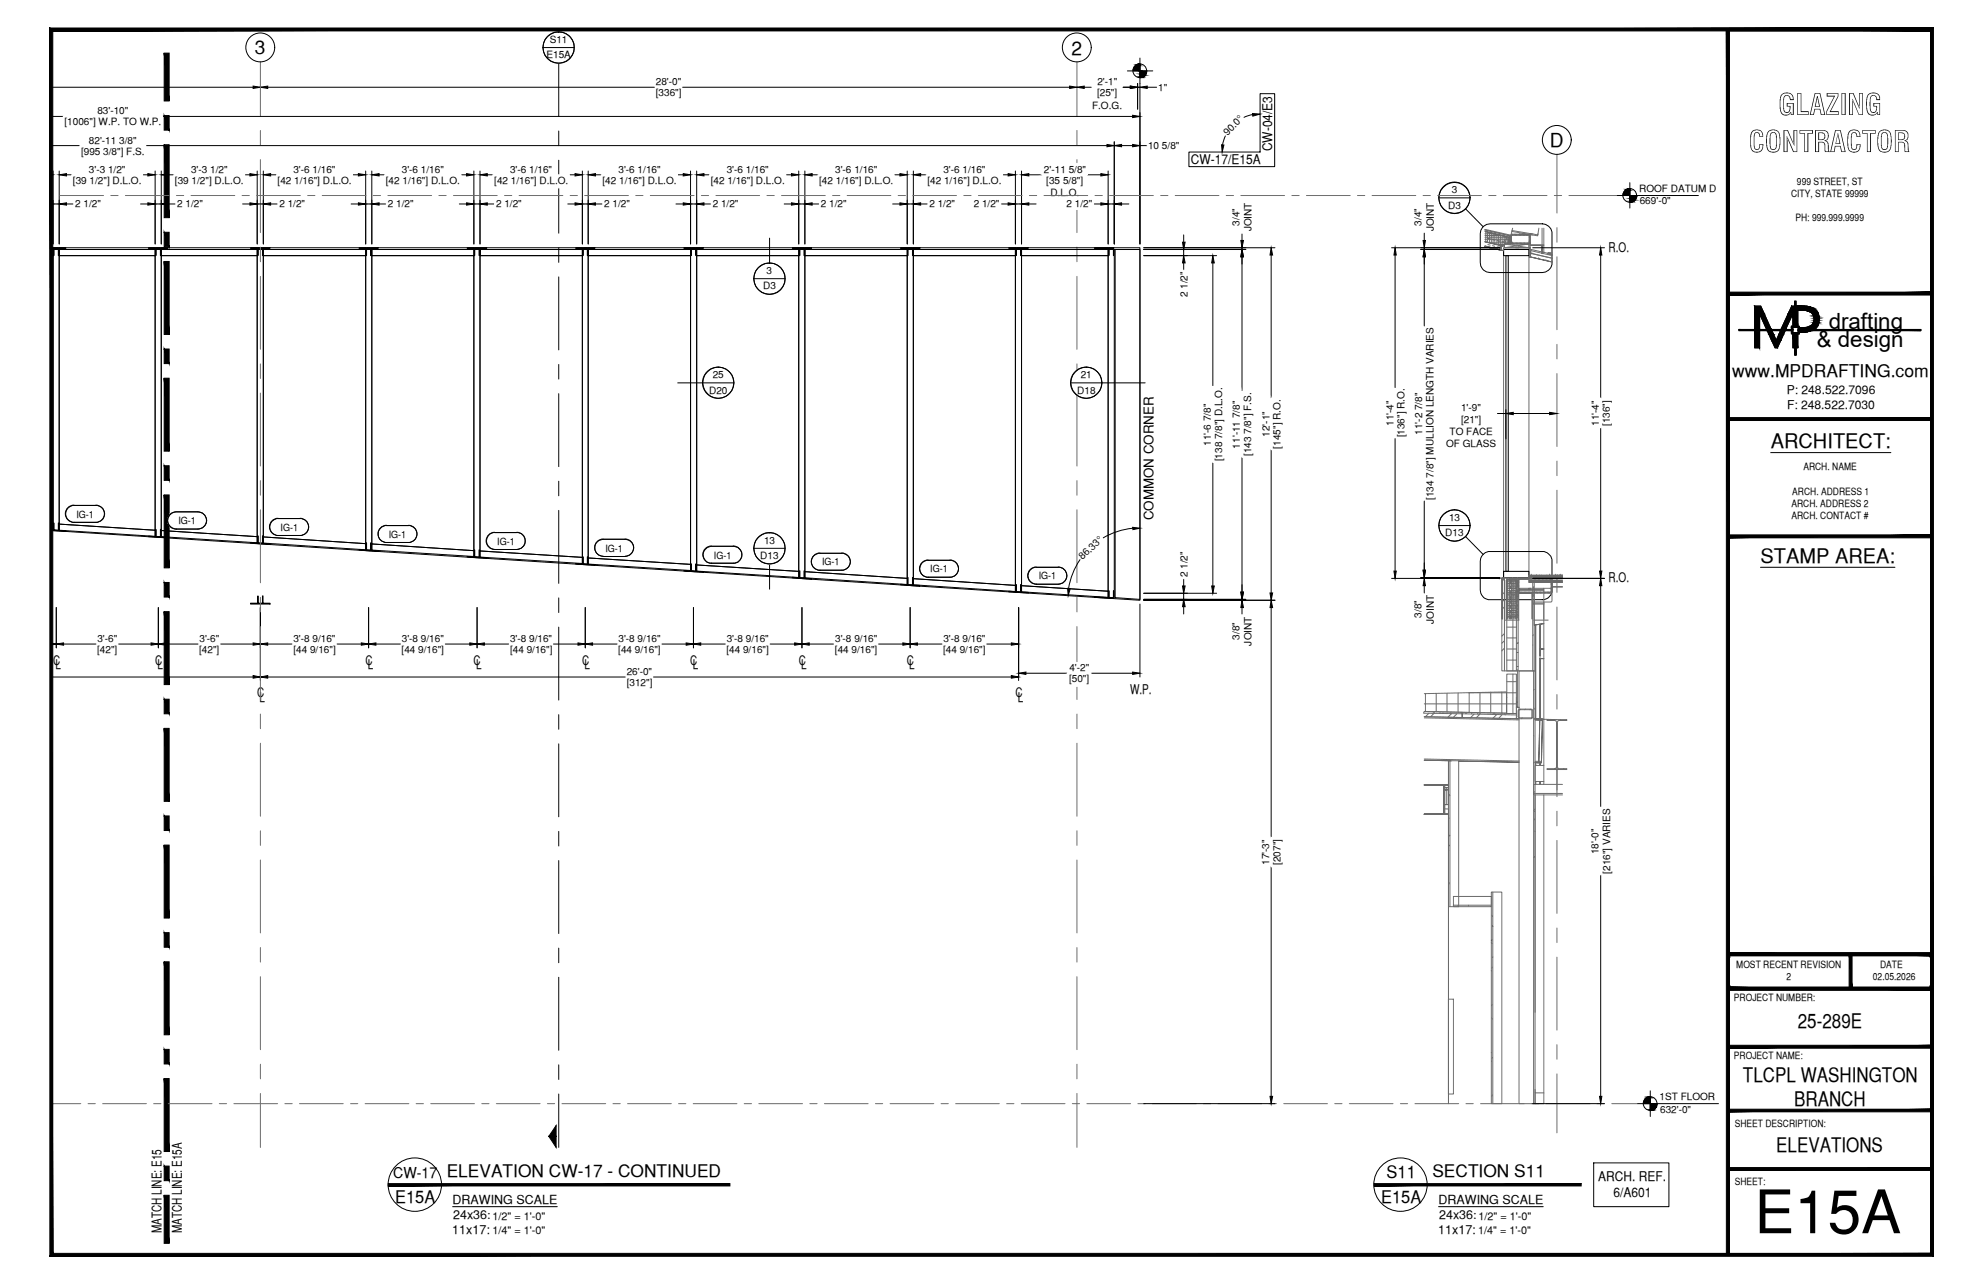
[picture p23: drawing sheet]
<svg xmlns="http://www.w3.org/2000/svg" width="432mm" height="279mm" viewBox="0 0 432 279" stroke-linecap="round" stroke-linejoin="round" font-family="sans-serif">
<defs><g id="words">
<text font-size="13.1" x="382" y="268.4">E15A</text>
<g font-size="6.3">
<text x="387.2" y="25">GLAZING</text>
<text x="380.8" y="33.1">CONTRACTOR</text>
</g>
<g font-size="4.9">
<text x="398.2" y="71.5">drafting</text>
<text x="395.6" y="75.5">&amp; design</text>
</g>
<g font-size="4.4">
<text x="385.6" y="97.5">ARCHITECT:</text>
<text x="383.3" y="122.5">STAMP AREA:</text>
<text x="391.5" y="223.7">25-289E</text>
<text x="379.5" y="235.4">TLCPL WASHINGTON</text>
<text x="390.7" y="240.7">BRANCH</text>
<text x="386.8" y="250.7">ELEVATIONS</text>
</g>
<g font-size="4.2">
<text x="55.5" y="11.8">3</text>
<text x="233.3" y="11.9">2</text>
<text x="337.5" y="32">D</text>
</g>
<g font-size="3.8">
<text x="377.2" y="82">www.MPDRAFTING.com</text>
<text x="97.3" y="256.2">ELEVATION CW-17 - CONTINUED</text>
<text x="301.9" y="256.4">S11</text>
<text x="311.9" y="256.2">SECTION S11</text>
<text x="86" y="261.7">E15A</text>
<text x="300.7" y="261.7">E15A</text>
</g>
<text font-size="3.3" x="85.6" y="256.4">CW-17</text>
<g font-size="2.9">
<text x="259.3" y="35.8">CW-17/E15A</text>
<text x="277" y="33" transform="rotate(-90 277 33)">CW-04/E3</text>
<text x="350.3" y="54.9">R.O.</text>
<text x="251.1" y="113.2" transform="rotate(-90 251.1 113.2)">COMMON CORNER</text>
<text x="350.3" y="126.7">R.O.</text>
<text x="11.6" y="144.7">C</text>
<text x="12.1" y="145.6">L</text>
<text x="33.8" y="144.7">C</text>
<text x="34.3" y="145.6">L</text>
<text x="79.6" y="144.7">C</text>
<text x="80.1" y="145.6">L</text>
<text x="103.1" y="144.7">C</text>
<text x="103.7" y="145.6">L</text>
<text x="126.7" y="144.7">C</text>
<text x="127.3" y="145.6">L</text>
<text x="150.3" y="144.7">C</text>
<text x="150.9" y="145.6">L</text>
<text x="173.9" y="144.7">C</text>
<text x="174.4" y="145.6">L</text>
<text x="197.5" y="144.7">C</text>
<text x="198" y="145.6">L</text>
<text x="56" y="151.8">C</text>
<text x="56.5" y="152.8">L</text>
<text x="221.1" y="151.8">C</text>
<text x="221.6" y="152.8">L</text>
<text x="246.1" y="150.9">W.P.</text>
<text x="348" y="257">ARCH. REF.</text>
<text x="351.3" y="260.5">6/A601</text>
<text x="35.2" y="268.4" transform="rotate(-90 35.2 268.4)">MATCH LINE: E15</text>
<text x="39.6" y="268.4" transform="rotate(-90 39.6 268.4)">MATCH LINE: E15A</text>
</g>
<g font-size="2.7">
<text x="98.6" y="261.9">DRAWING SCALE</text>
<text x="313.2" y="261.9">DRAWING SCALE</text>
<text x="98.5" y="268.5">11x17:</text>
<text x="98.7" y="265.2">24x36:</text>
<text x="313.2" y="268.5">11x17:</text>
<text x="313.4" y="265.2">24x36:</text>
</g>
<g font-size="2.6">
<text x="389.1" y="85.8">P: 248.522.7096</text>
<text x="389.1" y="89">F: 248.522.7030</text>
</g>
<g font-size="2.4">
<text x="107.3" y="265.4">1/2&quot; = 1'-0&quot;</text>
<text x="107.3" y="268.5">1/4&quot; = 1'-0&quot;</text>
<text x="321.9" y="268.5">1/4&quot; = 1'-0&quot;</text>
<text x="321.9" y="265.4">1/2&quot; = 1'-0&quot;</text>
</g>
<g font-size="2.2">
<text x="119.7" y="9.4">S11</text>
<text x="119" y="12.7">E15A</text>
<text x="142.8" y="18.5">28'-0&quot;</text>
<text x="142.8" y="21">[336&quot;]</text>
<text x="237.8" y="23.6">F.O.G.</text>
<text x="238.9" y="21">[25&quot;]</text>
<text x="239" y="18.5">2'-1&quot;</text>
<text x="252.2" y="19.7">1&quot;</text>
<text x="14" y="27.3">[1006&quot;] W.P. TO W.P.</text>
<text x="21.2" y="24.9">83'-10&quot;</text>
<text x="267.3" y="29.6" transform="rotate(-45 267.3 29.6)">90.0°</text>
<text x="17.7" y="33.7">[995 3/8&quot;] F.S.</text>
<text x="19.4" y="31.2">82'-11 3/8&quot;</text>
<text x="250" y="32.4">10 5/8&quot;</text>
<text x="15.9" y="40">[39 1/2&quot;] D.L.O.</text>
<text x="19.4" y="37.6">3'-3 1/2&quot;</text>
<text x="38.1" y="40">[39 1/2&quot;] D.L.O.</text>
<text x="41.6" y="37.6">3'-3 1/2&quot;</text>
<text x="60.5" y="40">[42 1/16&quot;] D.L.O.</text>
<text x="63.9" y="37.6">3'-6 1/16&quot;</text>
<text x="84" y="40">[42 1/16&quot;] D.L.O.</text>
<text x="87.5" y="37.6">3'-6 1/16&quot;</text>
<text x="107.6" y="40">[42 1/16&quot;] D.L.O.</text>
<text x="111.1" y="37.6">3'-6 1/16&quot;</text>
<text x="131.2" y="40">[42 1/16&quot;] D.L.O.</text>
<text x="134.7" y="37.6">3'-6 1/16&quot;</text>
<text x="154.7" y="40">[42 1/16&quot;] D.L.O.</text>
<text x="158.2" y="37.6">3'-6 1/16&quot;</text>
<text x="178.4" y="40">[42 1/16&quot;] D.L.O.</text>
<text x="181.9" y="37.6">3'-6 1/16&quot;</text>
<text x="201.9" y="40">[42 1/16&quot;] D.L.O.</text>
<text x="205.4" y="37.6">3'-6 1/16&quot;</text>
<text x="227.3" y="37.6">2'-11 5/8&quot;</text>
<text x="227.8" y="40">[35 5/8&quot;]</text>
<text x="356.9" y="41.8">ROOF DATUM D</text>
<text x="391.3" y="40.2">999 STREET, ST</text>
<text x="16.4" y="45.1">2 1/2&quot;</text>
<text x="38.6" y="45.1">2 1/2&quot;</text>
<text x="60.8" y="45.1">2 1/2&quot;</text>
<text x="84.5" y="45.1">2 1/2&quot;</text>
<text x="108" y="45.1">2 1/2&quot;</text>
<text x="131.6" y="45.1">2 1/2&quot;</text>
<text x="155.2" y="45.1">2 1/2&quot;</text>
<text x="178.8" y="45.1">2 1/2&quot;</text>
<text x="202.4" y="45.1">2 1/2&quot;</text>
<text x="212" y="45.1">2 1/2&quot;</text>
<text x="228.7" y="42.7">D.L.O.</text>
<text x="232.2" y="45.1">2 1/2&quot;</text>
<text x="315.3" y="45.5">D3</text>
<text x="316.1" y="42.1">3</text>
<text x="357.1" y="44.4">669'-0&quot;</text>
<text x="390" y="42.9">CITY, STATE 99999</text>
<text x="269.9" y="49.1" transform="rotate(-90 269.9 49.1)">3/4&quot;</text>
<text x="272.5" y="50.4" transform="rotate(-90 272.5 50.4)">JOINT</text>
<text x="309.6" y="49.1" transform="rotate(-90 309.6 49.1)">3/4&quot;</text>
<text x="312.2" y="50.4" transform="rotate(-90 312.2 50.4)">JOINT</text>
<text x="391" y="48.2">PH: 999.999.9999</text>
<text x="166.9" y="59.7">3</text>
<text x="166.2" y="63">D3</text>
<text x="258.6" y="64.7" transform="rotate(-90 258.6 64.7)">2 1/2&quot;</text>
<text x="155.2" y="82.4">25</text>
<text x="235.3" y="82.4">21</text>
<text x="154.4" y="85.7">D20</text>
<text x="234.6" y="85.7">D18</text>
<text x="318.1" y="89.5">1'-9&quot;</text>
<text x="276.4" y="95.1" transform="rotate(-90 276.4 95.1)">12'-1&quot;</text>
<text x="303.4" y="92.7" transform="rotate(-90 303.4 92.7)">11'-4&quot;</text>
<text x="305.8" y="95.2" transform="rotate(-90 305.8 95.2)">[136&quot;] R.O.</text>
<text x="309.7" y="94.6" transform="rotate(-90 309.7 94.6)">11'-2 7/8&quot;</text>
<text x="315.7" y="94.6">TO FACE</text>
<text x="318.1" y="91.9">[21&quot;]</text>
<text x="348.2" y="92.7" transform="rotate(-90 348.2 92.7)">11'-4&quot;</text>
<text x="350.5" y="92.7" transform="rotate(-90 350.5 92.7)">[136&quot;]</text>
<text x="263.7" y="97" transform="rotate(-90 263.7 97)">11'-6 7/8&quot;</text>
<text x="266.1" y="100.4" transform="rotate(-90 266.1 100.4)">[138 7/8&quot;] D.L.O.</text>
<text x="270" y="97.6" transform="rotate(-90 270 97.6)">11'-11 7/8&quot;</text>
<text x="272.5" y="99.3" transform="rotate(-90 272.5 99.3)">[143 7/8&quot;] F.S.</text>
<text x="278.8" y="97.6" transform="rotate(-90 278.8 97.6)">[145&quot;] R.O.</text>
<text x="314.9" y="97.3">OF GLASS</text>
<text x="390.3" y="107.6">ARCH. ADDRESS 1</text>
<text x="392.7" y="102.3">ARCH. NAME</text>
<text x="16.6" y="112.6">IG-1</text>
<text x="312.2" y="108.8" transform="rotate(-90 312.2 108.8)">[134 7/8&quot;] MULLION LENGTH VARIES</text>
<text x="315.5" y="113.4">13</text>
<text x="390.1" y="110.3">ARCH. ADDRESS 2</text>
<text x="390.1" y="113">ARCH. CONTACT #</text>
<text x="38.9" y="114">IG-1</text>
<text x="61.1" y="115.4">IG-1</text>
<text x="84.6" y="117">IG-1</text>
<text x="108.3" y="118.5">IG-1</text>
<text x="166.4" y="118.4">13</text>
<text x="314.7" y="116.7">D13</text>
<text x="131.8" y="120">IG-1</text>
<text x="155.4" y="121.5">IG-1</text>
<text x="165.5" y="121.7">D13</text>
<text x="179" y="123">IG-1</text>
<text x="202.6" y="124.5">IG-1</text>
<text x="235.7" y="121.9" transform="rotate(-43 235.7 121.9)">86.33°</text>
<text x="258.6" y="125.6" transform="rotate(-90 258.6 125.6)">2 1/2&quot;</text>
<text x="226.2" y="126">IG-1</text>
<text x="309.6" y="134.4" transform="rotate(-90 309.6 134.4)">3/8&quot;</text>
<text x="312.2" y="135.7" transform="rotate(-90 312.2 135.7)">JOINT</text>
<text x="21.1" y="142.1">[42&quot;]</text>
<text x="21.2" y="139.7">3'-6&quot;</text>
<text x="43.4" y="142.1">[42&quot;]</text>
<text x="43.4" y="139.7">3'-6&quot;</text>
<text x="63.9" y="139.7">3'-8 9/16&quot;</text>
<text x="63.9" y="142.1">[44 9/16&quot;]</text>
<text x="87.4" y="142.1">[44 9/16&quot;]</text>
<text x="87.5" y="139.7">3'-8 9/16&quot;</text>
<text x="111.1" y="139.7">3'-8 9/16&quot;</text>
<text x="111.1" y="142.1">[44 9/16&quot;]</text>
<text x="134.6" y="142.1">[44 9/16&quot;]</text>
<text x="134.7" y="139.7">3'-8 9/16&quot;</text>
<text x="158.2" y="142.1">[44 9/16&quot;]</text>
<text x="158.2" y="139.7">3'-8 9/16&quot;</text>
<text x="181.8" y="142.1">[44 9/16&quot;]</text>
<text x="181.9" y="139.7">3'-8 9/16&quot;</text>
<text x="205.4" y="142.1">[44 9/16&quot;]</text>
<text x="205.4" y="139.7">3'-8 9/16&quot;</text>
<text x="269.9" y="139.2" transform="rotate(-90 269.9 139.2)">3/8&quot;</text>
<text x="272.5" y="140.5" transform="rotate(-90 272.5 140.5)">JOINT</text>
<text x="136.5" y="146.9">26'-0&quot;</text>
<text x="136.5" y="149.3">[312&quot;]</text>
<text x="232.8" y="148.5">[50&quot;]</text>
<text x="232.9" y="146.1">4'-2&quot;</text>
<text x="348.1" y="185.9" transform="rotate(-90 348.1 185.9)">18'-0&quot;</text>
<text x="276.4" y="188.2" transform="rotate(-90 276.4 188.2)">17'-3&quot;</text>
<text x="278.8" y="188.2" transform="rotate(-90 278.8 188.2)">[207&quot;]</text>
<text x="350.6" y="190.1" transform="rotate(-90 350.6 190.1)">[216&quot;] VARIES</text>
<text x="378.1" y="210.6">MOST RECENT REVISION</text>
<text x="389" y="213.3">2</text>
<text x="407.8" y="213.2">02.05.2026</text>
<text x="409.4" y="210.6">DATE</text>
<text x="377.6" y="217.8">PROJECT NUMBER:</text>
<text x="377.6" y="230.4">PROJECT NAME:</text>
<text x="361.4" y="239.5">1ST FLOOR</text>
<text x="361.5" y="242.1">632'-0&quot;</text>
<text x="377.8" y="245.2">SHEET DESCRIPTION:</text>
<text x="377.8" y="257.9">SHEET:</text>
</g>
</g></defs>
<!-- layer: GRID LINES -->
<g fill="none" stroke="#6c6c6c" stroke-width=".22">
<path d="M56.7 13.5v11.7M234.5 13.5v11.7M56.7 28.4v3.2M56.7 34.7v15.9M234.5 28.4v3.2M234.5 34.7v15.9M339 33.6v12.8M11.2 42.5h.2M13 42.5h9.5M24.1 42.5h1.6M27.3 42.5h9.5M38.4 42.5h1.6"/>
<path d="M41.6 42.5h9.5M52.7 42.5h1.6M55.9 42.5h9.5M56.7 53.8v3.2M67 42.5h1.6M70.2 42.5h9.5M81.3 42.5h1.6M84.5 42.5h9.5M95.6 42.5h1.6M98.7 42.5h9.6M109.9 42.5h1.5M113 42.5h9.6"/>
<path d="M124.1 42.5h1.6M127.3 42.5h9.5M138.4 42.5h1.6M141.6 42.5h9.5M152.7 42.5h1.6M155.9 42.5h9.5M167 42.5h1.6M170.2 42.5h9.5M181.3 42.5h1.6M184.5 42.5h9.5M195.6 42.5h1.6M198.8 42.5h9.5"/>
<path d="M209.9 42.5h1.6M213 42.5h9.6M224.2 42.5h1.5M227.3 42.5h9.6M234.5 53.8v3.2M238.4 42.5h1.6M241.6 42.5h9.5M252.7 42.5h1.6M255.9 42.5h9.5M267 42.5h1.6M270.2 42.5h9.5M281.3 42.5h1.6"/>
<path d="M284.5 42.5h9.5M295.6 42.5h1.6M298.8 42.5h9.5M309.9 42.5h1.6M313.1 42.5h9.5M324.2 42.5h1.6M327.3 42.5h9.6M338.5 42.5h1.5M339 49.5v3.2M339 55.9v15.9M341.6 42.5h10.6M56.7 60.1v15.9"/>
<path d="M56.7 79.2v3.2M234.5 60.1v15.9M234.5 79.2v3.2M339 74.9v3.2M56.7 85.5v15.9M234.5 85.5v15.9M339 81.3v15.9M56.7 104.6v3.2M56.7 110.9v15.9M234.5 104.6v3.2M234.5 110.9v15.9M339 100.3v3.2"/>
<path d="M339 106.7v15.9M56.7 130v3.2M56.7 136.3v15.9M234.5 130v3.2M234.5 136.3v15.9M339 125.7v3.2M339 132.1v15.9M56.7 155.4v3.2M234.5 155.4v3.2M339 151.1v3.2M339 157.5v15.9M56.7 161.7v15.9"/>
<path d="M234.5 161.7v15.9M339 176.5v3.2M56.7 180.8v3.2M56.7 187.1v15.9M234.5 180.8v3.2M234.5 187.1v15.9M339 182.9v15.9M56.7 206.2v3.2M56.7 212.5v15.9M234.5 206.2v3.2M234.5 212.5v15.9M339 201.9v3.2"/>
<path d="M339 208.3v15.9M56.7 231.6v3.2M56.7 237.9v11.8M234.5 231.6v3.2M234.5 237.9v11.8M339 227.3v3.2M339 233.7v12.8M11.2 240.2h6.4M19.2 240.2h1.6M22.4 240.2h9.5M33.5 240.2h1.6M36.6 240.2h9.6"/>
<path d="M47.8 240.2h1.5M50.9 240.2h9.6M62 240.2h1.6M65.2 240.2h9.5M76.3 240.2h1.6M79.5 240.2h9.5M90.6 240.2h1.6M93.8 240.2h9.5M104.9 240.2h1.6M108.1 240.2h9.5M119.2 240.2h1.6M122.4 240.2h9.5"/>
<path d="M133.5 240.2h1.6M136.7 240.2h9.5M147.8 240.2h1.6M150.9 240.2h9.6M162.1 240.2h1.5M165.2 240.2h9.6M176.3 240.2h1.6M179.5 240.2h9.5M190.6 240.2h1.6M193.8 240.2h9.5M204.9 240.2h1.6M208.1 240.2h9.5"/>
<path d="M219.2 240.2h1.6M222.4 240.2h9.5M233.5 240.2h1.6M236.7 240.2h9.5M247.8 240.2h1.6M251 240.2h9.5M262.1 240.2h1.6M265.2 240.2h9.6M276.4 240.2h1.5M279.5 240.2h9.6M290.6 240.2h1.6M293.8 240.2h9.5"/>
<path d="M304.9 240.2h1.6M308.1 240.2h9.5M319.2 240.2h1.6M322.4 240.2h9.5M333.5 240.2h1.6M336.7 240.2h9.5M347.8 240.2h1.6M351 240.2h5.6"/>
</g>
<!-- layer: MEDIUM_2 -->
<g fill="#000" stroke="#000" stroke-width=".22">
<path d="M35.8 11.6l1 10.4v-10.4zM35.8 11.6l1 10.4h-1z"/>
<path d="M35.8 25.1l1 3.2v-3.2zM35.8 25.1l1 3.2h-1z"/>
<path d="M35.8 31.5l1 15.9v-15.9zM35.8 31.5l1 15.9h-1z"/>
<path d="M35.8 50.5l1 3.2v-3.2zM35.8 50.5l1 3.2h-1z"/>
<path d="M35.8 56.9l1 15.9v-15.9zM35.8 56.9l1 15.9h-1z"/>
<path d="M35.8 75.9l1 3.2v-3.2zM35.8 75.9l1 3.2h-1z"/>
<path d="M35.8 82.3l1 15.9v-15.9zM35.8 82.3l1 15.9h-1z"/>
<path d="M35.8 101.3l1 3.2v-3.2zM35.8 101.3l1 3.2h-1z"/>
<path d="M35.8 107.7l1 15.9v-15.9zM35.8 107.7l1 15.9h-1z"/>
<path d="M35.8 126.7l1 3.2v-3.2zM35.8 126.7l1 3.2h-1z"/>
<path d="M35.8 133.1l1 15.9v-15.9zM35.8 133.1l1 15.9h-1z"/>
<path d="M35.8 152.1l1 3.2v-3.2zM35.8 152.1l1 3.2h-1z"/>
<path d="M35.8 158.5l1 15.9v-15.9zM35.8 158.5l1 15.9h-1z"/>
<path d="M35.8 177.5l1 3.2v-3.2zM35.8 177.5l1 3.2h-1z"/>
<path d="M35.8 183.9l1 15.9v-15.9zM35.8 183.9l1 15.9h-1z"/>
<path d="M35.8 202.9l1 3.2v-3.2zM35.8 202.9l1 3.2h-1z"/>
<path d="M35.8 209.3l1 15.9v-15.9zM35.8 209.3l1 15.9h-1z"/>
<path d="M35.8 228.3l1 3.2v-3.2zM35.8 228.3l1 3.2h-1z"/>
<path d="M35.8 234.7l1 15.9v-15.9zM35.8 234.7l1 15.9h-1z"/>
<path d="M35.8 253.7l1 3.2v-3.2zM35.8 253.7l1 3.2h-1z"/>
<path d="M35.8 260.1l1 10.4v-10.4zM35.8 260.1l1 10.4h-1z"/>
</g>
<path d="M258.9 33.1h15.5v-12.7h3.2v15.9h-18.7zM35.8 270.5h1M98.6 262.6h22.7M313.2 262.6h22.8" fill="none" stroke="#000" stroke-width=".22"/>
<!-- layer: COMPONENTS -->
<g fill="none" stroke="#000" stroke-width=".22">
<path d="M11.2 54.3h.4v1.3h-.4M11.6 54.3h22.2v1.3h-20.9v-1.3v61.1l-1.3-.1zM33.8 54.3h22.2v1.3h-20.9v-1.3v62.5l-1.3-.1zM56 54.3h1.3v63.9l-1.3-.1zM57.3 54.3h22.3v1.3h-22.3zM79.6 54.3h23.6v1.3h-22.2v-1.3v65.4l-1.4-.1zM103.2 54.3h23.6v1.3h-22.3v-1.3v66.9l-1.3-.1zM126.8 54.3h23.6v1.3h-22.3v-1.3v68.4l-1.3-.1zM150.4 54.3h23.5v1.3h-22.2v-1.3v70l-1.3-.2zM173.9 54.3h23.6v1.3h-22.2v-1.3v71.4h-1.4zM197.5 54.3h23.6v1.3h-22.2v-1.3v73l-1.4-.1zM221.1 54.3h20.2v1.3h-18.9v-1.3v74.5l-1.3-.1z"/>
<path d="M241.3 54.3h1.3v75.7h-1.3zM327.4 54.3h5.5v1.3h-5.5zM11.2 113.9l.4 .1v1.3h-.4M12.9 114l20.9 1.4v1.3l-20.9-1.3zM35.1 115.4l20.9 1.4v1.3l-20.9-1.3zM57.3 116.8l22.3 1.5v1.3l-22.3-1.4zM81 118.4l22.2 1.4v1.3l-22.2-1.4zM104.5 119.9l22.3 1.4v1.3l-22.3-1.4zM246.6 115a15.7 15.7 0 0 0-6.4 2M128.1 121.4l22.3 1.4v1.3l-22.3-1.4zM151.7 122.9l22.2 1.4v1.4l-22.2-1.4zM175.3 124.4l22.2 1.5v1.3l-22.2-1.5z"/>
<path d="M198.9 125.9l22.2 1.5v1.3l-22.2-1.4zM222.4 127.4l18.9 1.3v1.3l-18.9-1.2zM235.2 121.8a15.7 15.7 0 0 0-2.5 6.2M327.4 124.3h5.5v1.4h-5.5z"/>
</g>
<!-- layer: ROUGH OPENING -->
<path d="M11.2 53.9h237v76.7l-237-15.2" fill="none" stroke="#000" stroke-width=".22"/>
<!-- layer: DETAIL TAG -->
<path d="M316.7 39.7l-.9 .1M167.6 57.3h.9M156.4 79.9l.9 .1M236.5 79.9l-.8 .1M167.6 116h.9M316.7 110.9l-.9 .2" fill="none" stroke="#fff" stroke-width=".22"/>
<g fill="#fff" stroke="#fff" stroke-width=".22">
<path d="M236.5 86.7l1.8-.5zM235.7 86.6l.8 .1 1.8-.5zM235.7 86.6l3.3-.9-.7 .5zM234.9 86.2l.8 .4 3.3-.9zM234.9 86.2l4.6-1.2-.5 .7zM234.2 85.7l.7 .5 4.6-1.2zM234.2 85.7l5.6-1.6-.3 .9zM233.6 85l.6 .7 5.6-1.6zM233.6 85l6.4-1.7-.2 .8zM233.3 84.1l.3 .9 6.4-1.7zM233.3 84.1l6.5-1.7 .2 .9zM233.2 83.3l.1 .8 6.5-1.7zM233.2 83.3l6.3-1.7 .3 .8zM233.3 82.4l-.1 .9 6.3-1.7zM233.3 82.4l5.7-1.5 .5 .7zM233.6 81.6l-.3 .8 5.7-1.5zM233.6 81.6l4.7-1.3 .7 .6zM234.2 80.9l-.6 .7 4.7-1.3zM234.2 80.9l3.2-.9 .9 .3zM234.2 80.9l3.2-.9-2.5 .3zM234.9 80.3l1.6-.4 .9 .1zM234.9 80.3l1.6-.4z"/>
<path d="M165.9 63.6l1.7 .5zM165.9 63.6l2.6 .3-.9 .2zM165.2 63.1l.7 .5 2.6 .3zM165.2 63.1l4.1 .5-.8 .3zM164.6 62.4l.6 .7 4.1 .5zM164.6 62.4l5.4 .7-.7 .5zM164.3 61.5l.3 .9 5.4 .7zM164.3 61.5l6.2 .9-.5 .7zM164.1 60.6l.2 .9 6.2 .9zM164.1 60.6l6.8 .9-.4 .9zM164.3 59.8l-.2 .8 6.8 .9zM164.3 59.8l6.6 .8v.9zM164.6 58.9l-.3 .9 6.6 .8zM164.6 58.9l6.3 .9v.8zM165.2 58.2l-.6 .7 6.3 .9zM165.2 58.2l5.3 .7 .4 .9zM165.2 58.2l5.3 .7-4.6-1.2zM165.9 57.7l4.1 .5 .5 .7zM165.9 57.7l4.1 .5-3.3-.9zM166.7 57.3l2.6 .4 .7 .5zM166.7 57.3l2.6 .4-1.7-.4zM167.6 57.3h.9l.8 .4z"/>
<path d="M165.9 122.3l1.7 .4zM165.9 122.3l2.6 .3-.9 .1zM165.2 121.7l.7 .6 2.6 .3zM165.2 121.7l4.1 .6-.8 .3zM164.6 121l.6 .7 4.1 .6zM164.6 121l5.4 .7-.7 .6zM164.3 120.2l.3 .8 5.4 .7zM164.3 120.2l6.2 .8-.5 .7zM164.1 119.3l.2 .9 6.2 .8zM164.1 119.3l6.8 .9-.4 .8zM164.3 118.4l-.2 .9 6.8 .9zM164.3 118.4l6.6 .9v.9zM164.6 117.6l-.3 .8 6.6 .9zM164.6 117.6l6.3 .8v.9zM165.2 116.9l-.6 .7 6.3 .8zM165.2 116.9l5.3 .7 .4 .8zM165.2 116.9l5.3 .7-4.6-1.2zM165.9 116.4l4.1 .5 .5 .7zM165.9 116.4l4.1 .5-3.3-.9zM166.7 116l2.6 .4 .7 .5zM166.7 116l2.6 .4-1.7-.4zM167.6 116h.9l.8 .4z"/>
<path d="M154.7 86.2l1.7 .5zM154.7 86.2l2.6 .4-.9 .1zM154.1 85.7l.6 .5 2.6 .4zM154.1 85.7l4 .5-.8 .4zM153.5 85l.6 .7 4 .5zM153.5 85l5.3 .7-.7 .5zM153.2 84.1l.3 .9 5.3 .7zM153.2 84.1l6.2 .9-.6 .7zM153 83.3l.2 .8 6.2 .9zM153 83.3l6.7 .8-.3 .9zM153.2 82.4l-.2 .9 6.7 .8zM153.2 82.4l6.6 .9-.1 .8zM153.5 81.6l-.3 .8 6.6 .9zM153.5 81.6l6.2 .8 .1 .9zM154.1 80.9l-.6 .7 6.2 .8zM154.1 80.9l5.3 .7 .3 .8zM154.1 80.9l5.3 .7-4.7-1.3zM154.7 80.3l4.1 .6 .6 .7zM154.7 80.3l4.1 .6-3.2-.9zM155.6 80l2.5 .3 .7 .6zM155.6 80l2.5 .3-1.7-.4zM156.4 79.9l1.7 .4z"/>
<path d="M316.7 46.5l1.7-.5zM315.8 46.4l.9 .1 1.7-.5zM315.8 46.4l3.4-.9-.8 .5zM315 46l.8 .4 3.4-.9zM315 46l4.7-1.2-.5 .7zM314.3 45.5l.7 .5 4.7-1.2zM314.3 45.5l5.7-1.6-.3 .9zM313.8 44.8l.5 .7 5.7-1.6zM313.8 44.8l6.3-1.7-.1 .8zM313.4 43.9l.4 .9 6.3-1.7zM313.4 43.9l6.6-1.7 .1 .9zM313.3 43.1l.1 .8 6.6-1.7zM313.3 43.1l6.4-1.7 .3 .8zM313.4 42.2l-.1 .9 6.4-1.7zM313.4 42.2l5.8-1.5 .5 .7zM313.8 41.4l-.4 .8 5.8-1.5zM313.8 41.4l4.6-1.3 .8 .6zM314.3 40.7l-.5 .7 4.6-1.3zM314.3 40.7l3.3-.9 .8 .3zM314.3 40.7l3.3-.9-2.6 .3zM315 40.1l1.7-.4 .9 .1zM315 40.1l1.7-.4z"/>
<path d="M316.7 117.8l1.7-.5-.8 .4zM315.8 117.7l.9 .1 1.7-.5zM315.8 117.7l3.4-.9-.8 .5zM315 117.3l.8 .4 3.4-.9zM315 117.3l4.7-1.2-.5 .7zM314.3 116.8l.7 .5 4.7-1.2zM314.3 116.8l5.7-1.5-.3 .8zM313.8 116.1l.5 .7 5.7-1.5zM313.8 116.1l6.3-1.7-.1 .9zM313.4 115.3l.4 .8 6.3-1.7zM313.4 115.3l6.6-1.8 .1 .9zM313.3 114.4l.1 .9 6.6-1.8zM313.3 114.4l6.4-1.8 .3 .9zM313.4 113.5l-.1 .9 6.4-1.8zM313.4 113.5l5.8-1.5 .5 .6zM313.8 112.6l-.4 .9 5.8-1.5zM313.8 112.6l4.6-1.2 .8 .6zM314.3 112l-.5 .6 4.6-1.2zM314.3 112l3.3-.9 .8 .3zM314.3 112l3.3-.9-2.6 .3zM315 111.4l1.7-.5 .9 .2zM315 111.4l1.7-.5-.9 .2z"/>
</g>
<g fill="none" stroke="#000" stroke-width=".22">
<path d="M167.6 51.8v5.5M319.2 45.5l3.8 3.8M322.8 49.5l.9-.7 .8-.1h11.4a2.15 2.15 0 0 1 2 2.1v6.3a2.15 2.15 0 0 1-2 2.2h-11.4a2.15 2.15 0 0 1-2.2-2.2v-6.3l.2-.7zM147.6 83.3h5.4M240 83.3h9.4M319.2 116.8l3.8 3.8M167.6 122.7v5.5M322.8 120.8l.6-.5 .7-.3h11.8a2.15 2.15 0 0 1 2 2.1v6.3a2.15 2.15 0 0 1-2 2.1h-11.4a2.04 2.04 0 0 1-2.2-2.1v-6.3l.2-.7z"/>
<circle cx="316.7" cy="43.1" r="3.4"/>
<circle cx="167.5" cy="60.7" r="3.4"/>
<circle cx="156.4" cy="83.3" r="3.4"/>
<circle cx="236.6" cy="83.3" r="3.4"/>
<circle cx="167.5" cy="119.3" r="3.4"/>
<circle cx="316.7" cy="114.4" r="3.4"/>
</g>
<!-- layer: SYMBOLS -->
<g fill="none" stroke="#000" stroke-width=".22">
<path d="M118.2 10.4h6.8M121.7 13.8v11.5M245.5 15.4h5.5M248.2 12.6v5.6M121.7 28.5v3.2M121.7 34.9v15.8M266.8 29.6l-.6 1.9M272.8 24.9l-1.9 .6M354.9 39.8v5.5M121.7 53.9v3.2M313.3 43.1h6.8M352.2 42.5h17.6"/>
<path d="M121.7 60.3v15.8M121.7 79.3v3.2M164.1 60.6h6.8M121.7 85.7v15.8M153 83.3h6.8M233.2 83.3h6.8M16.1 109.9a1.87 1.87 0 0 0-1.9 1.9 1.87 1.87 0 0 0 1.9 1.9h4.8M16.1 110h4.8M20.9 109.9a1.87 1.87 0 0 1 1.8 1.9 1.87 1.87 0 0 1-1.8 1.9M38.3 111.4a1.87 1.87 0 0 0-1.9 1.9 1.87 1.87 0 0 0 1.9 1.8M38.4 111.4h4.7M38.4 115.1h4.7"/>
<path d="M43.1 111.4a1.87 1.87 0 0 1 1.9 1.9 1.87 1.87 0 0 1-1.9 1.8M60.5 112.8a1.87 1.87 0 0 0-1.8 1.8 1.87 1.87 0 0 0 1.8 1.9M60.6 112.8h4.7M65.3 112.8a1.87 1.87 0 0 1 1.9 1.8 1.87 1.87 0 0 1-1.9 1.9h-4.7M84.2 114.3a1.87 1.87 0 0 0-1.9 1.9 1.87 1.87 0 0 0 1.9 1.8M84.2 114.4h4.8M88.9 114.3a1.87 1.87 0 0 1 1.9 1.9 1.87 1.87 0 0 1-1.9 1.8h-4.7M107.7 115.8a1.87 1.87 0 0 0-1.8 1.9 1.87 1.87 0 0 0 1.8 1.9M107.8 115.9h4.7M107.8 119.6h4.7M112.5 115.8a1.87 1.87 0 0 1 1.9 1.9 1.87 1.87 0 0 1-1.9 1.9M121.7 104.7v3.2"/>
<path d="M121.7 111.1v15.8M131.3 117.3a1.87 1.87 0 0 0-1.8 1.9 1.87 1.87 0 0 0 1.8 1.8M131.4 117.3h4.7M136.1 117.3a1.87 1.87 0 0 1 1.9 1.9 1.87 1.87 0 0 1-1.9 1.8M154.9 118.8a1.87 1.87 0 0 0-1.9 1.9 1.87 1.87 0 0 0 1.9 1.9h4.8M154.9 118.9h4.8M159.7 118.8a1.87 1.87 0 0 1 1.8 1.9 1.87 1.87 0 0 1-1.8 1.9M164.1 119.3h6.8M313.3 114.4h6.8M121.7 130.1v3.2M121.7 136.5v15.8M131.4 121.1h4.7"/>
<path d="M178.5 120.3a1.87 1.87 0 0 0-1.8 1.9 1.87 1.87 0 0 0 1.8 1.9h4.8M178.6 120.4h4.7M183.3 120.3a1.87 1.87 0 0 1 1.9 1.9 1.87 1.87 0 0 1-1.9 1.9M202.1 121.9a1.87 1.87 0 0 0-1.9 1.8 1.87 1.87 0 0 0 1.9 1.9M202.1 121.9h4.8M206.9 121.9a1.87 1.87 0 0 1 1.8 1.8 1.87 1.87 0 0 1-1.8 1.9h-4.8M225.6 123.4a1.87 1.87 0 0 0-1.8 1.9 1.87 1.87 0 0 0 1.8 1.8M225.7 123.4h4.7M230.4 123.4a1.87 1.87 0 0 1 1.9 1.9 1.87 1.87 0 0 1-1.9 1.8h-4.7M121.7 155.5v3.2M121.7 161.9v15.8M121.7 180.9v3.2"/>
<path d="M121.7 187.3v15.8M121.7 206.3v3.2M121.7 212.7v15.8M121.7 231.7v3.2M121.7 238.1v11.6M359.3 237.4v5.6M356.6 240.2h17.6"/>
<circle cx="121.6" cy="10.4" r="3.4"/>
<circle cx="121.6" cy="10.3" r="3.4"/>
<circle cx="248.2" cy="15.4" r="1.49"/>
<circle cx="316.7" cy="43" r="3.4"/>
<circle cx="354.9" cy="42.5" r="1.49"/>
<circle cx="167.5" cy="60.6" r="3.4"/>
<circle cx="156.4" cy="83.3" r="3.4"/>
<circle cx="236.5" cy="83.3" r="3.4"/>
<circle cx="167.5" cy="119.3" r="3.4"/>
<circle cx="316.7" cy="114.3" r="3.4"/>
<circle cx="90.3" cy="257.8" r="5.8"/>
<circle cx="305" cy="257.8" r="5.8"/>
<circle cx="359.3" cy="240.1" r="1.49"/>
</g>
<!-- layer: F-T ANCHOR -->
<g fill="none" stroke="#000" stroke-width=".22">
<path d="M11.2 53.9h3.2v.1h-1.6v1.6h-.1v-1.6h-1v1.6v-1.6h-.5M32.3 53.9h4.3v.1h-1.5v1.6h-.2v-1.6h-.9l-.1 1.6v-1.6h-1.6zM54.5 53.9h4.3v.1h-1.5v1.6h-.2v-1.6h-.9l-.1 1.6v-1.6h-1.6zM78.2 53.9h4.2v.1h-1.6v1.6h-.1v-1.6h-.9v1.6h-.1v-1.6h-1.5zM101.7 53.9h4.3v.1h-1.6v1.6l-.1-1.6h-.9l-.1 1.6v-1.6h-1.6zM125.3 53.9h4.2v.1h-1.5v1.6h-.1v-1.6h-.9v1.6h-.1v-1.6h-1.6zM148.9 53.9h4.3v.1h-1.6v1.6l-.1-1.6h-.9l-.1 1.6v-1.6h-1.6zM172.5 53.9h4.2v.1h-1.5v1.6h-.1v-1.6h-.9v1.6h-.1v-1.6h-1.6zM196.1 53.9h4.2v.1h-1.5v1.6l-.1-1.6h-1v1.6h-.1v-1.6h-1.5zM219.6 53.9h4.3v.1h-1.5v1.6h-.2v-1.6h-.9l-.1 1.6v-1.6h-1.6zM238.3 53.9h4.2v1.7l-.1-1.6h-.9l-.1 1.6v-1.6h-3.1zM11.2 115.3h.5v-1.5v1.5l1 .1v-1.6h.1v1.6l1.6 .1v.1l-3.2-.2"/>
<path d="M32.3 116.6l1.6 .2 .1-1.6v1.6h.9v-1.6h.2v1.6l1.5 .1v.1l-4.3-.2zM54.5 118l1.6 .2 .1-1.6v1.6h.9v-1.6h.2v1.6l1.5 .2v.1l-4.3-.3zM78.2 119.6l1.5 .1v-1.6h.1v1.6l.9 .1v-1.7h.1v1.7l1.6 .1v.1l-4.2-.3zM56.1 129.7l.1 1.6h.9v-1.6h.2v1.6h1.5v.1h-4.3v-.1h1.6zM101.7 121.1l1.6 .1 .1-1.6v1.6l.9 .1 .1-1.7v1.7h1.6v.2l-4.3-.3zM125.3 122.6l1.6 .1v-1.5h.1v1.5l.9 .1v-1.6h.1v1.6l1.5 .1v.1l-4.2-.3zM148.9 124.1l1.6 .2 .1-1.6v1.6h.9l.1-1.6v1.6l1.6 .1v.1l-4.3-.2zM172.5 125.6l1.6 .1v-1.5h.1v1.5l.9 .1v-1.6h.1v1.6l1.5 .1v.1l-4.2-.3zM196.1 127.1l1.5 .2v-1.6h.1v1.6h1l.1-1.6v1.6l1.5 .1v.2l-4.2-.3zM219.6 128.7l1.6 .1 .1-1.6v1.6h.9v-1.6h.2v1.6l1.5 .1v.1l-4.3-.2zM238.3 129.9l3.1 .1 .1-1.5v1.5l.9 .1 .1-1.6v1.7l-4.2-.2z"/>
</g>
<!-- layer: COMPONENTS2 -->
<path d="M242.8 54.3h5.4v76.1l-5.4-.4z" fill="none" stroke="#000" stroke-width=".22"/>
<!-- layer: SYMBOLS -->
<g fill="#000" stroke="#000" stroke-width=".22">
<path d="M248 13.9h.2zM248.2 16.8h.5zM266 31.5l.5 .1-.4 1.5zM272.7 24.7l1.7 .1-1.6 .5zM354.6 41h.3zM354.9 43.9h.5zM359.1 238.7h.2zM359.3 241.6h.6z"/>
<path d="M248 13.9l.2 .1v-.1zM247.7 14l.3-.1 .2 .1z"/>
<path d="M247.7 14l.5 .1zM247.5 14.1h.7z"/>
<path d="M247.5 14.1l.7 .2v-.2zM247.3 14.3l.2-.2 .7 .2z"/>
<path d="M247.3 14.3l.9 .2v-.2zM247.3 14.3l.9 .2h-1.1z"/>
<path d="M247.1 14.5l1.1 .2v-.2zM247.1 14.5l1.1 .2h-1.2z"/>
<path d="M247 14.7l1.2 .2v-.2zM247 14.7l1.2 .2h-1.4z"/>
<path d="M246.8 14.9l1.4 .3v-.3zM246.8 14.9l1.4 .3h-1.4z"/>
<path d="M246.8 15.2l1.4 .2v-.2zM246.8 15.2l1.4 .2h-1.4z"/>
<path d="M248.2 16.9h.3zM248.2 16.8l.3 .1z"/>
<path d="M248.2 16.7l.5 .1 .3-.1zM248.2 16.7l.5 .1h-.5z"/>
<path d="M248.2 16.6l.8 .1 .2-.1zM248.2 16.6l.8 .1h-.8z"/>
<path d="M248.2 16.4l1 .2 .2-.2zM248.2 16.4l1 .2h-1z"/>
<path d="M248.2 16.1l1.2 .3 .2-.3zM248.2 16.1l1.2 .3h-1.2z"/>
<path d="M248.2 15.9l1.4 .2v-.2zM248.2 15.9l1.4 .2h-1.4z"/>
<path d="M248.2 15.7l1.4 .2 .1-.2zM248.2 15.7l1.4 .2h-1.4z"/>
<path d="M248.2 15.4l1.5 .3v-.3zM248.2 15.4l1.5 .3h-1.5z"/>
<path d="M354.6 41l.3 .1v-.1zM354.4 41.1l.2-.1 .3 .1z"/>
<path d="M354.4 41.1l.5 .1zM354.2 41.2h.7z"/>
<path d="M354.2 41.2l.7 .2v-.2zM353.9 41.4l.3-.2 .7 .2z"/>
<path d="M353.9 41.4l1 .2v-.2zM353.9 41.4l1 .2h-1.1z"/>
<path d="M353.8 41.6l1.1 .2v-.2zM353.8 41.6l1.1 .2h-1.3z"/>
<path d="M353.6 41.8l1.3 .2v-.2zM353.6 41.8l1.3 .2h-1.4z"/>
<path d="M353.5 42l1.4 .3v-.3zM353.5 42l1.4 .3h-1.5z"/>
<path d="M353.4 42.3l1.5 .2v-.2zM353.4 42.3l1.5 .2h-1.5z"/>
<path d="M354.9 44h.3zM354.9 43.9l.3 .1z"/>
<path d="M354.9 43.8l.5 .1 .3-.1zM354.9 43.8l.5 .1h-.5z"/>
<path d="M354.9 43.7l.8 .1 .2-.1zM354.9 43.7l.8 .1h-.8z"/>
<path d="M354.9 43.5l1 .2 .1-.2zM354.9 43.5l1 .2h-1z"/>
<path d="M354.9 43.2l1.1 .3 .2-.3zM354.9 43.2l1.1 .3h-1.1z"/>
<path d="M354.9 43.1l1.3 .1 .1-.1zM354.9 43.1l1.3 .1h-1.3z"/>
<path d="M354.9 42.5l1.5 .3v-.3zM354.9 42.5l1.5 .3h-1.5z"/>
<path d="M354.9 42.8l1.4 .3 .1-.3zM354.9 42.8l1.4 .3h-1.4z"/>
<path d="M359.1 238.7l.2 .1zM358.8 238.8h.5z"/>
<path d="M358.8 238.8l.5 .1v-.1zM358.6 238.9l.2-.1 .5 .1z"/>
<path d="M358.6 238.9l.7 .1v-.1zM358.4 239l.2-.1 .7 .1z"/>
<path d="M358.4 239l.9 .2v-.2zM358.4 239l.9 .2h-1.1z"/>
<path d="M358.2 239.2l1.1 .2v-.2zM358.2 239.2l1.1 .2h-1.2z"/>
<path d="M358.1 239.4l1.2 .2v-.2zM358.1 239.4l1.2 .2h-1.4z"/>
<path d="M357.9 239.6l1.4 .3v-.3zM357.9 239.6l1.4 .3h-1.4z"/>
<path d="M357.9 239.9l1.4 .3v-.3zM357.9 239.9l1.4 .3h-1.4z"/>
<path d="M84.5 257.6v.5l74.4-.5zM84.5 258.1l74.4-.5v.5z"/>
<path d="M121.1 244.9v2.4h-1.6zM119.5 247.3l1.6 2.4v-2.4z"/>
<path d="M299.2 257.6v.5l45.1-.5zM299.2 258.1l45.1-.5v.5z"/>
<path d="M359.3 241.6h.3zM359.3 241.6h.3z"/>
<path d="M359.3 241.4l.6 .2 .2-.2zM359.3 241.4l.6 .2h-.6z"/>
<path d="M359.3 241.3l.8 .1 .2-.1zM359.3 241.3l.8 .1h-.8z"/>
<path d="M359.3 241.1l1 .2 .2-.2zM359.3 241.1l1 .2h-1z"/>
<path d="M359.3 240.9l1.2 .2 .2-.2zM359.3 240.9l1.2 .2h-1.2z"/>
<path d="M359.3 240.7l1.4 .2v-.2zM359.3 240.7l1.4 .2h-1.4z"/>
<path d="M359.3 240.4l1.4 .3 .1-.3zM359.3 240.4l1.4 .3h-1.4z"/>
<path d="M359.3 240.2l1.5 .2 .1-.2zM359.3 240.2l1.5 .2h-1.5z"/>
</g>
<!-- layer: GLASS -->
<path d="M11.2 55.6h.4v58.4l-.4-.1M12.9 55.6h20.9v59.8l-20.9-1.4zM35.1 55.6h20.9v61.2l-20.9-1.4zM57.3 55.6h22.3v62.7l-22.3-1.5zM81 55.6h22.2v64.2l-22.2-1.4zM104.5 55.6h22.3v65.7l-22.3-1.4zM128.1 55.6h22.3v67.2l-22.3-1.4zM151.7 55.6h22.2v68.7l-22.2-1.4zM175.3 55.6h22.2v70.3l-22.2-1.5zM198.9 55.6h22.2v71.8l-22.2-1.5zM222.4 55.6h18.9v73.1l-18.9-1.3zM327.9 55.6h.5v68.7h-.5z" fill="none" stroke="#000" stroke-width=".22"/>
<!-- layer: S-DIM -->
<g fill="none" stroke="#000" stroke-width=".22">
<path d="M11.2 19h43.9M58.3 19h84.2M148.7 19h84.2M12.3 132.2v8.8M34.5 132.2v8.8M56.7 132.2v15.9M80.3 132.2v8.8M103.9 132.2v8.8M127.4 132.2v8.8M151 132.2v8.8M174.6 132.2v8.8M198.2 132.2v8.8"/>
<path d="M221.8 132.2v15.9M11.2 147.3h43.9M13.8 140.1h7.1M25.8 140.1h7.1M36.1 140.1h7M48.1 140.1h7M58.3 147.3h77.8M58.3 140.1h5.3M73.4 140.1h5.3M81.9 140.1h5.3M97 140.1h5.3M105.5 140.1h5.2"/>
<path d="M120.5 140.1h5.4M129 140.1h5.4M142.3 147.3h77.9M144.1 140.1h5.3M152.6 140.1h5.3M167.7 140.1h5.3M176.2 140.1h5.3M191.3 140.1h5.3M199.8 140.1h5.3M214.9 140.1h5.3"/>
</g>
<g fill="#000" stroke="#000" stroke-width=".22">
<path d="M55.1 18.7l1.6 .3-1.6 .2zM56.7 19l1.6-.3v.5zM232.9 18.7l1.6 .3-1.6 .2zM11.2 140l1.1 .1-1.1 .2zM12.3 140.1l1.5-.2v.5zM32.9 139.9l1.6 .2-1.6 .3zM34.5 140.1l1.6-.2v.5zM55.1 139.9l1.6 .2-1.6 .3zM56.7 140.1l1.6-.2v.5zM78.7 139.9l1.6 .2-1.6 .3zM80.3 140.1l1.6-.2v.5zM102.3 139.9l1.6 .2-1.6 .3z"/>
<path d="M103.9 140.1l1.6-.2v.5zM125.9 139.9l1.5 .2-1.5 .3zM127.4 140.1l1.6-.2v.5zM149.4 139.9l1.6 .2-1.6 .3zM151 140.1l1.6-.2v.5zM173 139.9l1.6 .2-1.6 .3zM174.6 140.1l1.6-.2v.5zM196.6 139.9l1.6 .2-1.6 .3zM198.2 140.1l1.6-.2v.5zM220.2 139.9l1.6 .2-1.6 .3zM55.1 147l1.6 .3-1.6 .3zM56.7 147.3l1.6-.3v.6z"/>
<path d="M220.2 147l1.6 .3-1.6 .3z"/>
</g>
<!-- layer: GLASS TAG -->
<g fill="none" stroke="#fff" stroke-width=".22">
<path d="M15.8 113.7h5.4h-5.1h4.8M20.9 110h-5.1h5.4M38 115.1h5.4h-5h4.7M43.1 111.4h-5.1h5.4M60.3 116.5h5.4h-5.1h4.7M65.3 112.8h-5h5.4M83.9 118h5.4h-5.1h4.8M89 114.4h-5.1h5.4M107.4 119.5h5.4l-5 .1h4.7M112.5 115.9h-5.1h5.4M136.1 117.3l-5 .1h5.4M159.7 118.9h-5.1h5.4"/>
<path d="M131.1 121h5.4l-5.1 .1h4.7M154.6 122.6h5.4h-5.1h4.8M178.2 124.1h5.4h-5h4.7M183.3 120.4h-5.1h5.4M201.8 125.6h5.4h-5.1h4.8M206.9 121.9h-5.1h5.4M225.4 127.1h5.4h-5.1h4.7M230.4 123.4h-5h5.4"/>
</g>
<g fill="#fff" stroke="#fff" stroke-width=".22">
<path d="M59.7 113.1l.6-.3h5.4zM59.7 113.1h6.6l-.6-.3zM59.2 113.5l.5-.4h6.6zM59.2 113.5h7.6l-.5-.4zM59.2 113.5h7.6l-7.9 .5zM58.9 114h8.2l-.3-.5zM58.9 114h8.2l-8.4 .7zM58.7 114.7h8.5l-.1-.7zM58.7 114.7h8.5l-8.3 .6zM58.9 115.3h8.2l.1-.6zM58.9 115.3h8.2l-7.9 .6zM59.2 115.9h7.6l.3-.6zM59.2 115.9h7.6l-7.1 .4zM59.7 116.3h6.6l.5-.4zM59.7 116.3h6.6l-6 .2zM60.3 116.5h5.4l.6-.2z"/>
<path d="M15.2 110.2l.6-.2h5.4zM15.2 110.2h6.6l-.6-.2zM14.7 110.6l.5-.4h6.6zM14.7 110.6h7.7l-.6-.4zM14.7 110.6h7.7l-8 .6zM14.4 111.2h8.3l-.3-.6zM14.4 111.2h8.3l-8.4 .6zM14.3 111.8h8.5l-.1-.6zM14.3 111.8h8.5l-8.4 .7zM14.4 112.5h8.3l.1-.7zM14.4 112.5h8.3l-8 .5zM14.7 113h7.7l.3-.5zM14.7 113h7.7l-7.2 .4zM15.2 113.4h6.6l.6-.4zM15.2 113.4h6.6l-6 .3zM15.8 113.7h5.4l.6-.3z"/>
<path d="M37.5 111.6l.5-.2h5.4zM37.5 111.6h6.6l-.7-.2zM37 112.1l.5-.5h6.6zM37 112.1h7.6l-.5-.5zM37 112.1h7.6l-8 .5zM36.6 112.6h8.3l-.3-.5zM36.6 112.6h8.3l-8.4 .7zM36.5 113.3h8.5l-.1-.7zM36.5 113.3h8.5l-8.4 .6zM36.6 113.9h8.3l.1-.6zM36.6 113.9h8.3l-7.9 .5zM37 114.4h7.6l.3-.5zM37 114.4h7.6l-7.1 .5zM37.5 114.9h6.6l.5-.5zM37.5 114.9h6.6l-6.1 .2zM38 115.1h5.4l.7-.2z"/>
<path d="M83.2 114.6l.7-.2h5.4zM83.2 114.6h6.7l-.6-.2zM82.8 115l.4-.4h6.7zM82.8 115h7.6l-.5-.4zM82.8 115h7.6l-8 .6zM82.4 115.6h8.3l-.3-.6zM82.4 115.6h8.3l-8.3 .6zM82.4 116.2h8.4l-.1-.6zM82.4 116.2h8.4l-8.4 .6zM82.4 116.8h8.3l.1-.6zM82.4 116.8h8.3l-8 .6zM82.7 117.4h7.7l.3-.6zM82.7 117.4h7.7l-7.2 .4zM83.2 117.8h6.7l.5-.4zM83.2 117.8h6.7l-6 .2zM83.9 118h5.4l.6-.2z"/>
<path d="M106.9 116.1l.5-.2h5.4zM106.9 116.1h6.6l-.7-.2zM106.4 116.5l.5-.4h6.6zM106.4 116.5h7.6l-.5-.4zM106.4 116.5h7.6l-8 .6zM106 117.1h8.3l-.3-.6zM106 117.1h8.3l-8.4 .6zM105.9 117.7h8.5l-.1-.6zM105.9 117.7h8.5l-8.4 .7zM106 118.4h8.3l.1-.7zM106 118.4h8.3l-7.9 .5zM106.4 118.9h7.6l.3-.5zM106.4 118.9h7.6l-7.1 .4zM106.9 119.3h6.6l.5-.4zM106.9 119.3h6.6l-6.1 .2zM107.4 119.5h5.4l.7-.2z"/>
<path d="M130.4 117.6l.7-.2h5.4zM130.4 117.6h6.6l-.5-.2zM129.9 118l.5-.4h6.6zM129.9 118h7.6l-.5-.4zM129.9 118h7.6l-7.9 .6zM129.6 118.6h8.3l-.4-.6zM129.6 118.6h8.3l-8.4 .6zM129.5 119.2h8.5l-.1-.6zM129.5 119.2h8.5l-8.4 .6zM129.6 119.8h8.3l.1-.6zM129.6 119.8h8.3l-8 .6zM129.9 120.4h7.6l.4-.6zM129.9 120.4h7.6l-7.1 .4zM130.4 120.8h6.6l.5-.4zM130.4 120.8h6.6l-5.9 .2zM131.1 121h5.4l.5-.2z"/>
<path d="M154.1 119.1l.5-.2h5.4zM154.1 119.1h6.6l-.7-.2zM153.5 119.6l.6-.5h6.6zM153.5 119.6h7.6l-.4-.5zM153.5 119.6h7.6l-7.9 .5zM153.2 120.1h8.3l-.4-.5zM153.2 120.1h8.3l-8.4 .6zM153.1 120.7h8.4v-.6zM153.1 120.7h8.4l-8.3 .6zM153.2 121.3h8.3v-.6zM153.2 121.3h8.3l-8 .6zM153.5 121.9h7.6l.4-.6zM153.5 121.9h7.6l-7.1 .5zM154 122.4h6.7l.4-.5zM154 122.4h6.7l-6.1 .2zM154.6 122.6h5.4l.7-.2z"/>
<path d="M177.6 120.6l.6-.2h5.4zM177.6 120.6h6.6l-.6-.2zM177.1 121l.5-.4h6.6zM177.1 121h7.6l-.5-.4zM177.1 121h7.6l-7.9 .6zM176.8 121.6h8.2l-.3-.6zM176.8 121.6h8.2l-8.3 .6zM176.7 122.2h8.5l-.2-.6zM176.7 122.2h8.5l-8.4 .7zM176.8 122.9h8.2l.2-.7zM176.8 122.9h8.2l-7.9 .5zM177.1 123.4h7.6l.3-.5zM177.1 123.4h7.6l-7.1 .4zM177.6 123.8h6.6l.5-.4zM177.6 123.8h6.6l-6 .3zM178.2 124.1h5.4l.6-.3z"/>
<path d="M201.2 122.2l.6-.3h5.4zM201.2 122.2h6.6l-.6-.3zM200.7 122.6l.5-.4h6.6zM200.7 122.6h7.6l-.5-.4zM200.7 122.6h7.6l-7.9 .5zM200.4 123.1h8.2l-.3-.5zM200.4 123.1h8.2l-8.3 .7zM200.3 123.8h8.4l-.1-.7zM200.3 123.8h8.4l-8.3 .6zM200.4 124.4h8.2l.1-.6zM200.4 124.4h8.2l-7.9 .6zM200.7 125h7.6l.3-.6zM200.7 125h7.6l-7.1 .3zM201.2 125.3h6.6l.5-.3zM201.2 125.3h6.6l-6 .3zM201.8 125.6h5.4l.6-.3z"/>
<path d="M224.8 123.6l.6-.2h5.4zM224.8 123.6h6.6l-.6-.2zM224.3 124.1l.5-.5h6.6zM224.3 124.1h7.6l-.5-.5zM224.3 124.1h7.6l-7.9 .6zM224 124.7h8.2l-.3-.6zM224 124.7h8.2l-8.4 .6zM223.8 125.3h8.5l-.1-.6zM223.8 125.3h8.5l-8.3 .6zM224 125.9h8.2l.1-.6zM224 125.9h8.2l-7.9 .5zM224.3 126.4h7.6l.3-.5zM224.3 126.4h7.6l-7.1 .5zM224.8 126.9h6.6l.5-.5zM224.8 126.9h6.6l-6 .2zM225.4 127.1h5.4l.6-.2z"/>
</g>
<path d="M14.7 110.6l1.1-.6h5.1a1.84 1.84 0 0 1 1.9 1.8 1.84 1.84 0 0 1-1.9 1.9h-4.8a1.84 1.84 0 0 1-1.7-1.1 1.84 1.84 0 0 1 .3-2zM37 112.1l.5-.5 .9-.2h4.7a1.87 1.87 0 0 1 1.9 1.9 1.87 1.87 0 0 1-1.9 1.8h-4.7a1.87 1.87 0 0 1-1.7-1.1 1.87 1.87 0 0 1 .3-1.9zM59.2 113.5l1.1-.7h5a1.84 1.84 0 0 1 1.9 1.9 1.84 1.84 0 0 1-1.9 1.8h-4.7a1.84 1.84 0 0 1-1.7-1.1 1.84 1.84 0 0 1 .3-1.9zM82.8 115l1.1-.6h5.1a1.84 1.84 0 0 1 1.8 1.8 1.84 1.84 0 0 1-1.8 1.8h-4.8a1.81 1.81 0 0 1-1.7-1 1.81 1.81 0 0 1 .3-2zM106.4 116.5l.5-.4 .5-.2h5.1a1.84 1.84 0 0 1 1.9 1.8 1.84 1.84 0 0 1-1.9 1.9h-4.7a1.87 1.87 0 0 1-1.7-1.1 1.87 1.87 0 0 1 .3-2zM129.9 118l.5-.4 1-.3h4.7a1.87 1.87 0 0 1 1.9 1.9 1.87 1.87 0 0 1-1.9 1.9h-4.7a1.87 1.87 0 0 1-1.7-1.1 1.87 1.87 0 0 1 .2-2zM153.5 119.6l.6-.5 .8-.2h4.8a1.84 1.84 0 0 1 1.8 1.8 1.84 1.84 0 0 1-1.8 1.9h-4.8a1.81 1.81 0 0 1-1.6-1.1 1.81 1.81 0 0 1 .2-1.9zM177.1 121l1.1-.6h5.1a1.84 1.84 0 0 1 1.9 1.8 1.84 1.84 0 0 1-1.9 1.9h-4.7a1.84 1.84 0 0 1-1.8-1.1 1.84 1.84 0 0 1 .3-2zM200.7 122.6l1.1-.7h5.1a1.84 1.84 0 0 1 1.8 1.9 1.84 1.84 0 0 1-1.8 1.8h-4.8a1.84 1.84 0 0 1-1.7-1.1 1.84 1.84 0 0 1 .3-1.9zM224.3 124.1l.5-.5 .6-.2h5a1.84 1.84 0 0 1 1.9 1.9 1.84 1.84 0 0 1-1.9 1.8h-4.7a1.87 1.87 0 0 1-1.7-1.1 1.87 1.87 0 0 1 .3-1.9z" fill="none" stroke="#000" stroke-width=".22"/>
<!-- layer: Comments -->
<path d="M236.1 19h1.5M244.6 19h1.5M247.7 18.2v5.5" fill="none" stroke="#000" stroke-width=".22"/>
<path d="M234.5 19l1.6-.3v.5zM246.1 18.7l1.6 .3-1.6 .2z" fill="#000" stroke="#000" stroke-width=".22"/>
<!-- layer: GRID LINES -->
<g fill="none" stroke="#000" stroke-width=".22">
<circle cx="56.7" cy="10.3" r="3.1"/>
<circle cx="234.5" cy="10.3" r="3.1"/>
<circle cx="339" cy="30.4" r="3.1"/>
</g>
<!-- layer: COMPONENTS -->
<path d="M246.6 114.7l1.6 .2-1.5 .4zM232.5 128l.5 .1-.4 1.5z" fill="#000" stroke="#000" stroke-width=".22"/>
<!-- layer: SYMBOLS -->
<path d="M121.7 7h.9" fill="none" stroke="#fff" stroke-width=".22"/>
<path d="M120 13.3l1.7 .5zM120 13.3l2.6 .4-.9 .1zM119.3 12.8l.7 .5 2.6 .4zM119.3 12.8l4.1 .5-.8 .4zM118.7 12.1l.6 .7 4.1 .5zM118.7 12.1l5.4 .7-.7 .5zM118.4 11.2l.3 .9 5.4 .7zM118.4 11.2l6.2 .9-.5 .7zM118.2 10.4l.2 .8 6.2 .9zM118.2 10.4l6.8 .8-.4 .9zM118.4 9.5l-.2 .9 6.8 .8zM118.4 9.5l6.6 .9v.8zM118.7 8.6l-.3 .9 6.6 .9zM118.7 8.6l6.3 .9v.9zM119.3 7.9l-.6 .7 6.3 .9zM119.3 7.9l5.3 .7 .4 .9zM119.3 7.9l5.3 .7-4.6-1.2zM120 7.4l4.1 .5 .5 .7zM120 7.4l4.1 .5-3.3-.9zM120.8 7l2.6 .4 .7 .5zM120.8 7l2.6 .4-1.7-.4zM121.7 7h.9l.8 .4z" fill="#fff" stroke="#fff" stroke-width=".22"/>
<!-- layer: LIGHT_1 -->
<path d="M327.4 54.3h5.5v71.4h-5.5z" fill="none" stroke="#6c6c6c" stroke-width=".22"/>
<!-- layer: NOTES -->
<path d="M347 253h16.4v9.6h-16.4z" fill="none" stroke="#000" stroke-width=".22"/>
<!-- layer: SURROUNDING CONDITIONS -->
<g fill="none" stroke="#6c6c6c" stroke-width=".22">
<path d="M323.3 51.6h5.3M323.3 53.7l4.1 .8v-.6h5.5v-.8h-5.3v.8h5.3v-.8l-5.3 .8M323.3 53.7l4.1 .8M323.3 50l5.7 1.3v1.8h-.4l.1-1.8zM323.3 53.6l3.5 .8 .2-.5M323.3 53.7l3.5 .7 .2-.5-.2 .5-3.5-.9 3.5 .9 .1-.5-.4-.1 .3 .6M323.3 52.6l4 1v-.1l-4-.9 4.3 .9M323.3 50.9h2.1M323.3 51.2h3.8v2.2M323.3 49.9l5.7 1.3M323.5 50.4v2.2M323.7 50.4l.2 .1"/>
<path d="M323.9 50.5v2.2M324 53.2l.5 .1M324.1 50.5l.5 .2M324.1 50.7l.5 .1M324.4 50.6v2.2M324.5 52l-.5-.1 .5 .1M324.7 50.7h.2M324.7 50.7v2.2M325 53.5l.5 .1M325 52.1l.5 .1M325 52.1l.5 .2M325.1 50.9l.5 .2"/>
<path d="M325.5 50.9v2.2M325.7 50.9l-.6-.1v2.2M325.9 51v2.1M326 53.7l.5 .1M326 52.3l.6 .2M326 52.4l.5 .1M326.1 51.2h.6M326.2 51.1l.5 .1v2.1M326.3 53.2h1.3M326.3 51.1v2.1M326.4 53.4l.9 .2-.3-.1-.1 .3h-.2l.1 .1v.5l-.2-.1h.2v-.4h-.2l.1-.2 .2 .1v-.3l-.4-.1-.1 .1zM327 54h-.4l.3 .2"/>
<path d="M327.1 52.6h.4M327.2 53.3v.3M327.2 51.2l.6 .2-.1 .3M327.2 51.4l.6 .1M327.3 51.3l.2 .1v2.1M327.3 53.2v.3M327.4 54.5l-4.1-.8 4.1 .8M327.6 52.2l-.1 .5-.4-.1M327.9 51.4v1.7M328.4 53.1h-.7l.4-1.6-4.8-1.1 5.3 1.2v1.5M328.5 51.9v1.2h-.9v.8h5.3l-5.3-.8M328.6 52.6h.4l.2 .2"/>
<path d="M328.6 52.7v.3h.4M328.6 52.2v.3l.4-.1 .1 .2M328.6 51.7h.4M328.6 51.9v-.3l-.3-.1v1.6M328.7 51.5v1.6M328.7 51.3v1.8M328.8 51.3l.1 1.8M328.9 51.3v1.8M329 52l-5.7 .1M329 52.8h-4.5M329 52.2l-.4 .1M329 51.8l-.4 .1"/>
<path d="M329 51.5l-.3-.1v.2M329 52.7l.1 .3 .2 .1M329 51.6l.1 .2M329 51.8l.1 .1M329.1 51.1l3.8-.1 .3 .2v1.6l-.3 .3-3.8-.1-.1-1.8zM329.1 51.1l.1 .1M329.1 51.4v1.3M329.2 51.2h.1M329.2 52.8h.1M329.2 51.2h3.7l.1 1.6-3.8 .1-.1-.2zM329.2 50.4l4.5 .7M329.2 52.9h.1"/>
<path d="M329.2 52.9l.2 .2M329.2 51l.2 .2M329.2 50.2l4.6 .7M329.3 51.2h3.5M329.3 52.9h3.5M329.4 49.7l-.4 1.5 .2-.2h3.7l.3 .2v1.6l-.4 .3M329.5 52.9l.2 .2M329.9 51l.2 .2M330 53.9h.7M330.1 51l.2 .2M330.1 53.9h.1M330.1 52.9l.2 .2"/>
<path d="M330.3 52.9l.2 .2M330.6 53.9h.1M330.7 51l.2 .2M330.8 51h.8M330.9 51l.2 .2M331 51h.1M331 52.9l.2 .2M331.2 52.9l.1 .2M331.5 51h.1M331.5 51l.2 .2M331.7 51l.2 .2M331.8 52.9l.2 .2"/>
<path d="M332 52.9l.2 .2M332.4 51l.1 .2M332.6 51l.1 .2M332.6 52.9l.2 .2M332.9 52.9l.1 .2M332.9 51.2h.1M332.9 52.9h.1M332.9 53.9h.2v.9v-.9zM332.9 55.3l.3 .1M333 51.2h.1M333 52.8h.1M333 53.9h.1"/>
<path d="M333 51.4l.2 .2M333 52.3l.2 .2M333 51.6l.2 .2M333 52.5l.2 .1M333 51.4v1.3M333.2 52.8h.1M333.2 55.9h-.3h.3M333.2 50.8l1.6 .3 .1-.2M333.2 53.9h.1M333.2 53.3v1M333.3 55.2h.1M333.3 55.1l.2 .1h-.1l-.3 .7 4.9 1.1-4.9-1.1z"/>
<path d="M333.4 54.5l4.6 1.1M333.4 54.4l-.2-.1v1.3v-.8h-.3M333.7 55.1l-.6-.1v.9l.5 .1M334.3 56.1v.1M334.6 56.3h.1M335 56.3h.1M335.1 49.7l-.3 1.6-1.6-.2v2.2v-.5M335.6 53.5l.3 .1-.2 .1 .2 .2-.2 .1 .1 .2M335.8 54.5l.2 .5-.1 .2-.2-.1zM335.8 49.7l-.1 4.8 .2-.3M336.2 53.3h-3h3M336.2 49.7v5.2"/>
<path d="M336.2 56.6h.1M336.6 56.7h.1M336.9 56.8h.1M337.2 55l.3 .3M337.4 55l.3 .3M338 55h-.9v.3h.9h-.9v-.2l-3.7-.8-.2 .8 4.8 1.1-4.4-1M327 125.9l.6 .5v-.5h-.5v8.8M327.2 125.9h.1M327.6 125.9h-.6v8.8v-8.8h.6h-.4v8.8M327.6 125.7v20.3M327.6 130.5l-.6 .5M327.6 139.4l-.6 .6"/>
<path d="M327.6 132.1l-.6 .5M327.6 128.9l-.6 .5M327.6 137.9l-.6 .5M327.6 134.9h3.2M328.1 126.2h-.1v8.5M328.1 130.5h2.1M328.1 126.5h2.1M328.1 126.9h2.1M328.1 127.3h2.1M328.1 127.7h2.1M328.1 128.1h2.1M328.1 128.9h2.1"/>
<path d="M328.1 129.3h2.1M328.1 129.7h2.1M328.1 130.1h2.1M328.1 130.9h2.1M328.1 131.3h2.1M328.1 131.7h2.1M328.1 132.1h2.1M328.1 132.5h2.1M328.1 132.8h2.1M328.1 133.3h2.1M328.1 133.7h2.1M328.1 134h2.1"/>
<path d="M328.1 125.7v20.3h2.1v-20.3M328.1 134.1h2.1M328.1 136.5h2.1M328.1 138.8h2.1M328.3 125.9v8.8M328.7 125.9v8.8M328.7 125.9h1.9v1.8l-.3-.1v-1.4l-.1-.2h-1.4zM328.7 125.9h1.9v1.9l-.3-.2v-1.5h-1.4zM328.7 125.9h.1M328.9 127.6v.5M328.9 128.7v.5M328.9 129.7v.5"/>
<path d="M328.9 130.7v.6M328.9 131.8v.5M328.9 132.8v.6M328.9 133.9v.8M328.9 126.2v.9M328.9 125.9l.2 .1M329.3 126l-.2-.1v8.8M329.4 125.8h-2.8l-.1 .2M329.4 126.2h-.5v.9M329.4 125.7v20.3M329.5 125.9v8.8M329.8 125.9l.1 .1"/>
<path d="M329.9 125.9v8.8M329.9 126.2h.3v.9M330 125.9l.2 .1M330.1 126.2v.9M330.1 127.6v.5M330.1 128.7v.5M330.1 129.7v.5M330.1 130.7v.6M330.1 131.8v.5M330.1 132.8v.6M330.1 133.9v.8M330.2 125.9v8.8v-8.5h-2.1v8.5v-8.5h.3"/>
<path d="M330.2 133.9v.8v-.3h-2.1M330.2 129.3h.1M330.3 134.3h.1M330.3 133l-.1 .1M330.3 128.6v.1M330.3 129v.1M330.3 129.7h.1M330.3 131v.1M330.3 132.3h.1M330.3 130.8h.3M330.3 128.8h.3M330.3 140h.3"/>
<path d="M330.3 126.2l.4 .4M330.3 127.1l.4 .3M330.3 126.4l.4 .4M330.3 127.3l.4 .4M330.3 128.7h.1M330.3 129.3h.1M330.3 130h.1M330.3 130.5h.1M330.3 131.2h.1M330.3 131.9h.1M330.3 132.4h.1M330.3 133h.1"/>
<path d="M330.3 133.7h.1M330.3 134.2h.1M330.3 133.5h.1M330.3 130.6h.1M330.3 127.5v1M330.3 129.4v.1M330.3 130.2h.1M330.3 130.8v.1M330.3 133.2h.1M330.3 134.5v.1M330.3 129.5v.1M330.3 132.5l.1 .1"/>
<path d="M330.4 134.3h.1M330.4 132h.1M330.4 125.9l-.2 .2h-2.1M330.4 131.4h.1M330.4 131.8h.1M330.4 132.9v.1M330.4 129.8l-.1 .1M330.5 133.7l.1 .2h-.3M330.5 130.3v.1M330.5 131.7v.1M330.5 132v.1M330.5 133h.1"/>
<path d="M330.5 131l-.1 .1M330.5 129.7v.1M330.5 125.7l-.2 .2M330.5 128.8h.1M330.5 129.9h.1M330.5 130.2h.1M330.5 130.7h.1M330.5 131.7h.1M330.5 132h.1M330.5 132.5h.1M330.5 133.5h.1M330.5 133.9h.1"/>
<path d="M330.5 134.4h.1M330.5 134.2h.1M330.5 129.1v.1M330.5 130.1v.1M330.5 131.4v.1M330.5 132.2v.1M330.5 133.8v.1M330.5 132.6v.1M330.5 128.9v.1M330.6 127.7v.8h-2.5M330.6 128.5v6.2M330.6 129.1h3.2v5.6"/>
<path d="M330.6 129.1h3.2v.8l-.1-.8h-3.1v.8zM330.6 133.2l-.1 .1M330.6 128.1l.1 .2M330.6 128.3l.1 .2M330.6 125.7v20.3M330.6 139.8l-.1 .2M330.6 131.6l-.1 .2M330.6 126l.2-.1h6.9l.2 .2v2.7l-.1 .2h-7l-.2-.2zM330.7 128.3h5.5M330.7 126.2l.1-.2h6.9l.1 2.8h-7l-.1-.1zM330.7 128.2l.2-.2h6.7l.2 .2M330.7 126.7l-.4 .4"/>
<path d="M330.7 125.9l.1 .2M330.7 129.1v5.8M330.8 125.9l.2 .1M331.1 128.8l.2 .2M331.3 128.8l.2 .2M331.5 125.9l.2 .1M331.6 125.9l-.1 .1M331.7 125.9l.2 .1M331.9 128.8l.2 .2M332.2 128.8l.1 .2M332.3 125.9l.2 .1M332.4 128.9l-.2 .1"/>
<path d="M332.5 125.9l.2 .1M332.8 128.8l.1 .2M332.9 125.9h-4.4v.3h1.6v4.7M332.9 125.6l.2 .1-.2 .1M332.9 125.9h.1M332.9 128v.3v-.3M332.9 125.7h-5.9v20.3h7.1v-19.3M332.9 125.9h-2.1l-.2 .1v2.8l.2 .2h7l.1-.2v-2.1M332.9 126l-2.1 .1-.1 2.6 .2 .2h6.7l.2-.2v-2M332.9 125.3v1.1h7.3h-7.3M332.9 126.5h7.3M332.9 125.7h7.3"/>
<path d="M332.9 125.8h7.3M332.9 125.2h7.3M332.9 125.8v.1M332.9 125.5h7.3M333 128.8l.2 .2M333 125.5h7.2M333.1 125.5v.4M333.1 125.9h.1M333.1 128v.3v-.3M333.1 125.9l.2 .1M333.1 125.3v.1M333.2 125.5v.4"/>
<path d="M333.2 128v.3v-.3M333.2 125.9h.1M333.2 125.2v.1M333.3 125.5l-.1 .3 .3 .2M333.3 126.4l.1 .2M333.4 125.4h.1M333.4 125.5v.4M333.4 125.2h.1M333.5 125.5h.1M333.6 125.5l-.1 .4M333.6 129.1v5.6M333.6 125.5h.1"/>
<path d="M333.6 128.8l.2 .2M333.6 128.9l-.1 .1M333.7 125.5l-.1 .4M333.7 125.3h.1M333.8 131.3h2.4M333.8 131.4h2.4M333.8 126.7v19.3M333.8 125.5v.4M333.8 128.8l.2 .2M333.9 125.4h.1M333.9 125.4v.1M333.9 129.4l.1 .3"/>
<path d="M333.9 138.1l-.1 .3M333.9 125.5v.4M333.9 125.9l.2 .1M333.9 134.9h3.2M334 125.5v.4M334 127.6l-.1 .4M334.1 129v7l2.1-.3-2.1 .3M334.1 125.3h.1M334.1 128.7v.1M334.1 125.5v.4M334.2 125.9l.1 .1M334.3 125.5v.4"/>
<path d="M334.4 125.5l-.1 .4M334.4 125.3h.1M334.5 128.8l.1 .2M334.5 125.5v.4M334.5 125.3l-.1 .1M334.6 125.3h.1M334.6 125.5v.4M334.6 128.8l.2 .2M334.6 126.7h.1M334.7 125.3h.1M334.8 125.5h-.2l.1 .4M334.8 125.3h.1"/>
<path d="M334.8 125.5v.3l.2 .2M334.9 125.3h.1M335 125.5v.4M335 125.9l.2 .1M335.1 125.5v.4M335.2 125.5v.4M335.2 125.2h.1M335.3 125.4v.1M335.3 128.8l.2 .2M335.3 125.2h.1M335.3 125.5v.4M335.3 135.8v6.9"/>
<path d="M335.4 125.3h.1M335.5 125.5l-.1 .4M335.5 128.8l.2 .2M335.5 125.5v.4M335.6 125.4h.1M335.7 125.5l-.1 .3 .3 .2M335.7 125.3h.1M335.7 125.2h.1M335.8 125.5v.4M335.8 125.5h.1M335.9 125.5h.1M335.9 125.5v.4l.1 .1"/>
<path d="M335.9 126.4l-.1 .3M336 125.5v.4M336.1 125.4h.1M336.1 125.3h.1M336.1 128.8l.2 .2M336.2 125.5l-.1 .4M336.2 125.9h.1M336.2 128.5h-5.4l-.1 .2M336.2 128v.8M336.2 129v41.7M336.2 125.3v.1M336.3 125.5l-.1 .4"/>
<path d="M336.3 128.8l.2 .2M336.4 125.5v.4M336.4 125.3h.1M336.5 125.5l-.1 .3 .3 .2M336.5 125.3h-.1M336.6 125.5v.4M336.7 125.2v.1M336.7 125.5v.4l.2 .1M336.7 125.5h.1M336.7 125.3h.1M336.9 125.5l-.1 .4M336.9 128.8l.2 .2"/>
<path d="M336.9 125.3h.1M337 125.5l-.1 .4M337 125.4h.1M337.1 125.2h.1M337.1 125.3h.1M337.1 125.5v.4M337.1 125.4h.1M337.2 125.5v.4M337.2 128.8l.2 .2M337.3 125.5l-.1 .3 .3 .2M337.3 125.2v.1M337.4 125.5v.4"/>
<path d="M337.4 125.2h.1M337.4 125.3h.1M337.4 128.9l-.1 .1M337.6 125.5l-.1 .4 .4 .4M337.6 125.4h.1M337.7 125.5l-.1 .4M337.8 125.5h.1M337.8 126.9l.1 .2M337.8 127.8l.1 .2M337.8 128.7l.1 .1M337.8 126.3l.1 .2M337.8 127.2l.1 .1"/>
<path d="M337.8 128l.1 .2M337.8 128.8l.1 .1M337.8 125.5v.4M337.9 125.5v.4M337.9 125.3h.1M337.9 128.7v2l-.1 .3h-4M337.9 126h2.3M337.9 127.6h2.3M337.9 128.4l-.1 .1M338 125.5v.4M338.1 125.5v.4M338.1 125.4h.1"/>
<path d="M338.1 125.5h.1M338.2 125.5h.1M338.3 125.5l-.1 .4M338.3 125.3h.1M338.4 125.5l-.1 .4M338.4 125.4l-.1 .1M338.5 125.5v.4M338.6 125.4v.1M338.6 125.5v.4M338.6 125.3h.1M338.7 125.5v.4M338.8 125.2h.1"/>
<path d="M338.8 125.5v.4M338.8 125.3h.1M339 125.5v.4M339 125.4h.1M339 125.5v.5M339.1 125.5l-.1 .4M339.1 125.2l-.1 .1M339.1 125.3v.1M339.2 125.3h.1M339.2 126.4l.1 .3M339.2 125.5v.4M339.3 125.4l.1 .3-.1 .2"/>
<path d="M339.3 125.2h.1M339.5 125.5l-.1 .4M339.5 125.3h.1M339.5 125.5v.4M339.7 125.5v.4M339.7 125.2h.1M339.8 125.5v.4M339.8 125.4h.1M339.9 125.2h.1M339.9 125.5v.4M339.9 125.4l.1 .1M340 125.2v.1"/>
<path d="M340 125.5v.4M340.1 125.5h.1M340.2 125.5l-.1 .4M340.2 125.3h.1M340.2 125.2h-7.3v.3h7.3h-7.3v.4h7.3h-2.3v1.9h2.3M340.2 126.4h-7.3v.3h7.3h-7.3M310.1 153.2h20.1M310.1 150.9l17.9-.3v4.6l-17.9-.4 18 .4M310.1 155.2l20.1 .4M310.1 154.9l-.2 .3M310.1 156.2l20.7 .5M310.4 150.9v3.9"/>
<path d="M311.1 155.2l-.7 .8M312 155.2h.3l-.8 .8M312.2 154.9l.2 .3M312.7 150.9v4M313.6 155.3h.1M314 155.2h.3M315.1 150.9v4M315.8 155.1l.2 .2M316 155.3l-.7 .8M317.2 155.3l-.7 .8M317.5 150.8v4.2M318.3 155l-.2 .2"/>
<path d="M319.1 155.2h.3M319.8 150.7h8.2M319.9 150.7v4.4M320.5 155.1l-.1 .2M321 155.4l-.8 .8M321.8 155.2l.1 .2M322.1 155.2h.4M322.2 155.4l-.8 .8M322.3 150.7v4.4M324.6 150.6v4.5M325.2 155.2h.3M325.9 155.5l-.8 .8"/>
<path d="M327 150.6v4.6M327.1 155.5l-.8 .8M327.6 141l-.6 .6M327.7 155.3l.1 .3M328 151.7h.1M328 151.8h.1M328.1 146.7h2.1v8.6h-2.1zM328.1 141.2h2.1M328.1 143.6h2.1M328.1 148.3h2.1M328.1 150.7h2.1M329.4 146.7v8.6"/>
<path d="M330.1 155.3h.1M330.2 153.9h.3h-.3M330.2 151.8v4.6l-11.8-.3v-1.1v1.1l-8.3-.1 20.7 .4M330.2 156.2l-.1 .2M330.3 142h.3M330.3 145h.3M330.3 145.6l.2 .3M330.5 146v7.9h-.3h.6h-.3M330.5 152.8h-.3h.3M330.7 154.4h2.9l.2 .2-.2 1.7-.2 .1h-2.4l-.3-.1-.1-.3zM330.7 154.6l.3-.2 2.5 .1v1.6h-2.7l-.1-.1zM330.7 155.7l-.1 .2"/>
<path d="M330.8 146h3.5v94.2h-3.5zM331.5 156.2l-.2 .2M332.2 154.3l-.2 .1M333.4 154.3l-.2 .1M333.9 146v94.2M334 154.1l.1 .2M334.1 150l-.2 .2M334.1 156.3l.2 .3M334.3 156.7l1.6 .1M334.3 156.5h1h-1M334.3 156.5h1.6h-1.6M334.4 156.5v-20.5v20.5"/>
<path d="M335.3 156.5l-.2 9.5zM335.3 141.2h.9h-.9v1.5v-6.9v20.7v-13.2h.9h-.9M335.9 156.5l-.2 9.5zM336.2 156.5h-1.9l4.7 .1M336.9 156.6h4.3v.2h-1.7l-.4 .4v9.7l.4 .4h1.7v.1h-4.3v-.1h1.7l.4-.4v-9.7l-.4-.4h-1.7zM339 159.2v12.7M339.1 157.4l-.1 .1M339.9 156.6l-.2 .2M341.1 156.6l-.2 .2M310.1 165.4l6 .1-6-.1M310.1 177.2h5.3v63v-42.9M310.1 170.8h5.3h-2.1"/>
<path d="M310.1 177.2h5.3h-2M310.1 170.8h4.3zM310.1 177.2h4.3h-.2M310.1 170.8h4.5v6.4h-4.5h4.4h-4.4h4.2M310.1 170.8h4.2M310.1 177.2h5.2M310.1 165.2l20.7 .4M310.1 170.8h5.3M314.1 177.2h-4h5.3M314.3 170.8h.3v6.4h-.3zM314.6 176h.8v1.2h-5.3M314.6 171.4h.8h-.8"/>
<path d="M314.6 171.4h.4h-.4M315.4 171.8v3.3h-.8h.7M315.4 165.5v6.3h-.8h.4v-.4M315.4 165.5h2.2v31.8h-2.2zM315.4 171.9h-.8h.4v3.2M315.5 172.8l.2 .4M315.5 178l-.1 .2M315.7 165.5v31.8M317.6 165.6l13.2 .3-13.2-.3M333.9 166.1h.1M333.9 176.3l.2 .3M333.9 160l.1 .2"/>
<path d="M333.9 172.7h6.3M334.1 172.3l-.2 .2M334.2 178.2l-.2 .2M334.3 173v47.3M334.3 165.7h1.4M334.3 165.9l.8 .1-.8-.1M334.3 165.9l1.4 .1-1.4-.1M334.3 176l-.2 .2M334.4 170.7v-.6v.6M334.4 166.6v-.6v.6M335.3 166.6v-.6v.6M335.3 170.7v-.6v.6"/>
<path d="M336.2 173v67.2h-1.9v-3.2M336.2 166.6h-1.9v3.5h1.9M339.1 162.4l-.1 .2M339.1 163.6l-.1 .2M339.3 167.2l-.2 .2M340.2 170.7h-6.3v2.3h6.3M340.6 167.3l-.3 .1M315.4 184.8l.1 .2M315.6 192.1l-.1 .3M315.7 183.9l-.2 .2M315.7 181.7l-.1 .2M316.5 195.1h8.2v2.2h-8.2z"/>
<path d="M316.5 197h8.2M317.5 197h-.1M319.8 197l-.1 .2M324.7 194.1h2.3v46.1h-2.3zM324.9 199.1l.1 .4M325.1 194.1v46.1M334.1 186.4l-.1 .3M334.2 180.8l.1 .2M315.4 217.4h1.1v20.7h-1.1zM324.7 211.2l.1 .1M324.7 205.1l.2 .3M324.9 218.6l-.2 .3"/>
<path d="M325 210.4l-.2 .3M325.1 208.2l-.1 .2M324.7 229v.1M324.7 230.9h.1M324.8 221.5l.2 .2M325 238.3l-.2 .3M325 230.1l-.1 .2M334.3 237.8h1.9"/>
</g>
<!-- layer: PDF24_Geometry -->
<path d="M324.9 204.5l-.2 .2M325 201.4l.1 .2" fill="none" stroke="#000" stroke-width=".22"/>
<!-- layer: DIM -->
<g fill="none" stroke="#000" stroke-width=".22">
<path d="M244.5 19h1.6M247.7 18.2v5.5M247.7 19h.5M248.2 18.2v34.9M249.8 19h2.2M11.2 25.3h2.6M11.2 31.7h6.2M11.6 37.2v15.9M12.9 37.2v15.9M14.5 38h1.1M31.1 38h1.1M31.7 31.7h209.3"/>
<path d="M33.8 37.2v15.9M35.1 37.2v15.9M35.4 25.3h211.2M36.7 38h1.1M53.3 38h1.1M56 37.2v15.9M57.3 37.2v15.9M58.9 38h1.3M76.8 38h1.2M79.6 37.2v15.9M81 37.2v15.9M82.5 38h1.3"/>
<path d="M100.4 38h1.2M103.2 37.2v15.9M104.5 37.2v15.9M106.1 38h1.2M124 38h1.2M126.8 37.2v15.9M128.1 37.2v15.9M129.7 38h1.2M147.5 38h1.3M150.4 37.2v15.9M151.7 37.2v15.9M153.3 38h1.2"/>
<path d="M171.1 38h1.2M173.9 37.2v15.9M175.3 37.2v15.9M176.8 38h1.3M194.7 38h1.3M197.5 37.2v15.9M198.9 37.2v15.9M200.5 38h1.2M218.3 38h1.2M221.1 37.2v15.9M222.4 37.2v15.9M224 38h2.9"/>
<path d="M236.8 38h2.9M241.3 37.2v15.9M242.6 30.9v22.2M244.2 31.7h2.4M248.2 31.7h1.6M11.6 44.4h1.3M14.5 44.4h1.6M30.6 44.4h1.6M33.8 44.4h1.3M36.7 44.4h1.6M52.8 44.4h1.6M56 44.4h1.3"/>
<path d="M58.9 44.4h1.6M76.5 44.4h1.5M79.6 44.4h1.4M82.5 44.4h1.6M100 44.4h1.6M103.2 44.4h1.3M106.1 44.4h1.6M123.6 44.4h1.6M126.8 44.4h1.3M129.7 44.4h1.6M147.2 44.4h1.6M150.4 44.4h1.3"/>
<path d="M153.3 44.4h1.6M170.8 44.4h1.5M173.9 44.4h1.4M176.8 44.4h1.6M194.4 44.4h1.6M197.5 44.4h1.4M200.5 44.4h1.6M217.9 44.4h1.6M221.1 44.4h1.3M224 44.4h1.6M238.1 44.4h1.6M241.3 44.4h1.3"/>
<path d="M244.2 44.4h1.6M249 53.9h28.6M249 54.3h22.3M249 55.6h15.9M257.7 51.1v1.6M257.7 54.3v1.3M257.7 57.2v1.6M264.1 57.2v26.9M270.4 50.7v1.6M270.4 53.9v.4M270.4 55.9v29.3M276.8 55.5v31.2"/>
<path d="M303 53.9h23.6M303.8 55.5v28.8M309.4 54.3h17.2M310.1 50.7v1.6M310.1 53.9v.4M310.1 55.9v15M333.8 53.9h15.6M348.6 55.5v31.3M270.4 99.5v29.3M276.8 97.9v31.1M303.8 95.4v28.9M326.1 90h1.8"/>
<path d="M327.9 89.2v6.3M329.5 90h7.9M348.6 93v31.3M264.1 100.6v26.9M310.1 109v15.1M221.8 132.2v15.1M248.2 131.4v15.9M249 130.6h28.6M249 130.4h22.3M249 129.1h15.9M257.7 125.9v1.6M257.7 129.1v1.3"/>
<path d="M257.7 132v1.6M270.4 130.4v.2M270.4 132.2v1.6M276.8 132.2v50.1M303 125.9h23.6M309.4 125.7h17.2M310.1 125.7v.2M310.1 127.4v1.6M333.8 125.9h15.6M348.6 127.4v48.2M223.4 146.5h9.1M237.5 146.5h9.1"/>
<path d="M276.8 188.5v50.1M348.6 190.4v48.2M249 240.2h28.6M333.8 240.2h15.6"/>
</g>
<g fill="#000" stroke="#000" stroke-width=".22">
<path d="M246.1 18.7l1.6 .3-1.6 .2zM248.2 19l1.6-.3v.5zM11.2 38h.4l-.4 .1zM12.9 38l1.6-.2v.5zM32.2 37.8l1.6 .2-1.6 .3zM35.1 38l1.6-.2v.5zM54.4 37.8l1.6 .2-1.6 .3zM57.3 38l1.6-.2v.5zM78 37.8l1.6 .2-1.6 .3zM81 38l1.5-.2v.5zM101.6 37.8l1.6 .2-1.6 .3zM104.5 38l1.6-.2v.5z"/>
<path d="M125.2 37.8l1.6 .2-1.6 .3zM128.1 38l1.6-.2v.5zM148.8 37.8l1.6 .2-1.6 .3zM151.7 38l1.6-.2v.5zM172.3 37.8l1.6 .2-1.6 .3zM175.3 38l1.5-.2v.5zM196 37.8l1.5 .2-1.5 .3zM198.9 38l1.6-.2v.5zM219.5 37.8l1.6 .2-1.6 .3zM222.4 38l1.6-.2v.5zM239.7 37.8l1.6 .2-1.6 .3zM241 31.4l1.6 .3-1.6 .2z"/>
<path d="M242.6 31.7l1.6-.3v.5zM246.6 25.1l1.6 .2-1.6 .3zM246.6 31.4l1.6 .3-1.6 .2zM11.2 44.3l.4 .1h-.4zM12.9 44.4l1.6-.3v.5zM32.2 44.1l1.6 .3-1.6 .2zM35.1 44.4l1.6-.3v.5zM54.4 44.1l1.6 .3-1.6 .2zM57.3 44.4l1.6-.3v.5zM78 44.1l1.6 .3-1.6 .2zM81 44.4l1.5-.3v.5zM101.6 44.1l1.6 .3-1.6 .2z"/>
<path d="M104.5 44.4l1.6-.3v.5zM125.2 44.1l1.6 .3-1.6 .2zM128.1 44.4l1.6-.3v.5zM148.8 44.1l1.6 .3-1.6 .2zM151.7 44.4l1.6-.3v.5zM172.3 44.1l1.6 .3-1.6 .2zM175.3 44.4l1.5-.3v.5zM196 44.1l1.5 .3-1.5 .2zM198.9 44.4l1.6-.3v.5zM219.5 44.1l1.6 .3-1.6 .2zM222.4 44.4l1.6-.3v.5zM239.7 44.1l1.6 .3-1.6 .2z"/>
<path d="M242.6 44.4l1.6-.3v.5zM257.5 52.7h.6l-.4 1.6zM257.7 55.6l.4 1.6h-.6zM264.1 55.6l.3 1.6h-.6zM270.4 54.3l.4 1.6h-.6zM270.2 52.3h.6l-.4 1.6zM276.8 53.9l.3 1.6h-.6zM303.8 53.9l.2 1.6h-.5zM310.1 54.3l.3 1.6h-.5zM309.9 52.3h.5l-.3 1.6zM348.6 53.9l.2 1.6h-.5zM327.9 90l1.6-.3v.5z"/>
<path d="M337.4 89.7l1.6 .3-1.6 .2zM257.7 130.4l.4 1.6h-.6zM257.5 127.5h.6l-.4 1.6zM263.8 127.5h.6l-.3 1.6zM270.2 128.8h.6l-.4 1.6zM270.4 130.6l.4 1.6h-.6zM276.5 129h.6l-.3 1.6zM276.8 130.6l.3 1.6h-.6zM303.5 124.3h.5l-.2 1.6zM309.9 124.1h.5l-.3 1.6zM310.1 125.9l.3 1.5h-.5zM348.3 124.3h.5l-.2 1.6z"/>
<path d="M348.6 125.9l.2 1.5h-.5zM221.8 146.5l1.6-.3v.5zM246.6 146.2l1.6 .3-1.6 .2zM276.5 238.6h.6l-.3 1.6zM348.3 238.6h.5l-.2 1.6z"/>
</g>
<g fill="#fff" stroke="#fff" stroke-width=".22">
<path d="M20.9 22.9v2.4l7.4-2.4zM20.9 25.3l7.4-2.4v2.4z"/>
<path d="M13.8 25.3v2.9l21.6-2.9zM13.8 28.2l21.6-2.9v2.9z"/>
<path d="M19.1 29.2v2.5l11-2.5zM19.1 31.7l11-2.5v2.5z"/>
<path d="M17.4 31.7v2.8l14.3-2.8zM17.4 34.5l14.3-2.8v2.8z"/>
<path d="M249.8 30.5v2.4l7.3-2.4zM249.8 32.9l7.3-2.4v2.4z"/>
<path d="M232.5 144.1v2.4l5-2.4zM232.5 146.5l5-2.4v2.4z"/>
<path d="M232.5 146.5v2.9l5-2.9zM232.5 149.4l5-2.9v2.9z"/>
<path d="M231.9 43.2v2.4l6.2-2.4zM231.9 45.6l6.2-2.4v2.4z"/>
<path d="M226.9 35.6v2.4l9.9-2.4zM226.9 38l9.9-2.4v2.4z"/>
<path d="M227.6 38v5.1l8.6-5.1zM227.6 43.1l8.6-5.1v5.1z"/>
<path d="M274.4 89.3v5.9h2.4zM274.4 89.3h2.4v5.9z"/>
<path d="M276.8 86.7v11.2h2.9zM276.8 86.7h2.9v11.2z"/>
<path d="M268 86.9v10.9h2.4zM268 86.9h2.4v10.9z"/>
<path d="M270.4 85.2v14.3h3zM270.4 85.2h3v14.3z"/>
<path d="M267.9 43.7v7h5.1zM267.9 43.7h5.1v7z"/>
<path d="M267.9 133.8v7h5.1zM267.9 133.8h5.1v7z"/>
<path d="M256.5 58.8v6.2h2.5zM256.5 58.8h2.5v6.2z"/>
<path d="M256.5 119.7v6.2h2.5zM256.5 119.7h2.5v6.2z"/>
<path d="M261.7 87.6v9.6h2.4zM261.7 87.6h2.4v9.6z"/>
<path d="M264.1 84.1v16.5h2.9zM264.1 84.1h2.9v16.5z"/>
<path d="M274.4 182.4v6h2.4zM274.4 182.4h2.4v6z"/>
<path d="M276.8 182.3v6.2h2.9zM276.8 182.3h2.9v6.2z"/>
<path d="M211.7 43.2v2.4l6.2-2.4zM211.7 45.6l6.2-2.4v2.4z"/>
<path d="M19 35.6v2.4l8.6-2.4zM19 38l8.6-2.4v2.4z"/>
<path d="M15.6 38v2.9l15.5-2.9zM15.6 40.9l15.5-2.9v2.9z"/>
<path d="M41.3 35.6v2.4l8.5-2.4zM41.3 38l8.5-2.4v2.4z"/>
<path d="M37.8 38v2.9l15.5-2.9zM37.8 40.9l15.5-2.9v2.9z"/>
<path d="M63.6 35.6v2.4l9.8-2.4zM63.6 38l9.8-2.4v2.4z"/>
<path d="M60.2 38v2.9l16.6-2.9zM60.2 40.9l16.6-2.9v2.9z"/>
<path d="M87.2 35.6v2.4l9.8-2.4zM87.2 38l9.8-2.4v2.4z"/>
<path d="M83.8 38v2.9l16.6-2.9zM83.8 40.9l16.6-2.9v2.9z"/>
<path d="M110.7 35.6v2.4l9.8-2.4zM110.7 38l9.8-2.4v2.4z"/>
<path d="M107.3 38v2.9l16.7-2.9zM107.3 40.9l16.7-2.9v2.9z"/>
<path d="M134.4 35.6v2.4l9.7-2.4zM134.4 38l9.7-2.4v2.4z"/>
<path d="M130.9 38v2.9l16.6-2.9zM130.9 40.9l16.6-2.9v2.9z"/>
<path d="M157.9 35.6v2.4l9.8-2.4zM157.9 38l9.8-2.4v2.4z"/>
<path d="M154.5 38v2.9l16.6-2.9zM154.5 40.9l16.6-2.9v2.9z"/>
<path d="M181.5 35.6v2.4l9.8-2.4zM181.5 38l9.8-2.4v2.4z"/>
<path d="M178.1 38v2.9l16.6-2.9zM178.1 40.9l16.6-2.9v2.9z"/>
<path d="M205.1 35.6v2.4l9.8-2.4zM205.1 38l9.8-2.4v2.4z"/>
<path d="M201.7 38v2.9l16.6-2.9zM201.7 40.9l16.6-2.9v2.9z"/>
<path d="M252 17.8v2.3l2.5-2.3zM252 20.1l2.5-2.3v2.3z"/>
<path d="M346.2 86.9v6h2.4zM346.2 86.9h2.4v6z"/>
<path d="M348.6 86.8v6.2h2.8zM348.6 86.8h2.8v6.2z"/>
<path d="M346.1 180v6h2.5zM346.1 180h2.5v6z"/>
<path d="M348.6 175.6v14.8h2.8zM348.6 175.6h2.8v14.8z"/>
<path d="M16.1 43.2v2.4l6.2-2.4zM16.1 45.6l6.2-2.4v2.4z"/>
<path d="M38.3 43.2v2.4l6.2-2.4zM38.3 45.6l6.2-2.4v2.4z"/>
<path d="M60.5 43.2v2.4l6.2-2.4zM60.5 45.6l6.2-2.4v2.4z"/>
<path d="M84.1 43.2v2.4l6.3-2.4zM84.1 45.6l6.3-2.4v2.4z"/>
<path d="M107.7 43.2v2.4l6.2-2.4zM107.7 45.6l6.2-2.4v2.4z"/>
<path d="M131.3 43.2v2.4l6.2-2.4zM131.3 45.6l6.2-2.4v2.4z"/>
<path d="M154.9 43.2v2.4l6.2-2.4zM154.9 45.6l6.2-2.4v2.4z"/>
<path d="M178.4 43.2v2.4l6.3-2.4zM178.4 45.6l6.3-2.4v2.4z"/>
<path d="M202.1 43.2v2.4l6.2-2.4zM202.1 45.6l6.2-2.4v2.4z"/>
</g>
<!-- layer: TITLE BLOCK -->
<g fill="#000" stroke="#000" stroke-width=".22">
<path d="M393.1 71.3h2.4zM394.3 68h1.6z"/>
<path d="M376.3 6.5v.2h44.1zM376.3 6.5h44.3l-.2 .2z"/>
<path d="M375.9 6.4l.7 266.6v-266.6zM375.9 6.4l.7 266.6h-.7z"/>
<path d="M420.6 6.5l-.2 .2 .2 234.9zM420.4 6.7l.2 234.9h-.2z"/>
<path d="M421 6.1l-.6 .6 .6 266.7zM420.4 6.7l.6 266.7-.6-.7zM10.9 273.4h410.1l-.6-.7zM10.9 273.4l.6-.7h408.9zM10.9 6.1v267.3l.6-.7zM10.9 6.1l.6 .6v266zM10.9 6.1l.6 .6 409.5-.6zM11.5 6.7l409.5-.6-.6 .6z"/>
<path d="M382.1 68.3h1.1zM382.1 68.3h1.1z"/>
<path d="M382.1 68.3l1.1 3.3v-3.3zM382.1 68.3l1.1 3.3h-1.1z"/>
<path d="M382.1 72.1l1.1 3.6v-3.6zM382.1 72.1l1.1 3.6h-1.1z"/>
<path d="M382.1 66.6l2.1 1.7-.8-1.7zM382.1 66.6l2.1 1.7h-2.1z"/>
<path d="M383.2 68.3h1zM383.2 68.3h1z"/>
<path d="M383.2 68.3l2.4 3.3-1.4-3.3zM383.2 68.3l2.4 3.3h-1z"/>
<path d="M384.9 72.1l1.3 .7-.3-.7zM384.9 72.1l1.3 .7h-1z"/>
<path d="M385.2 72.8l1.6 1.2-.6-1.2zM385.2 72.8l1.6 1.2h-1z"/>
<path d="M385.8 74l1.2 1.7 .8-1.7zM385.8 74l1.2 1.7h-.5z"/>
<path d="M387.3 72.8l.5 1.2 .6-1.2zM387.3 72.8l.5 1.2h-1z"/>
<path d="M387.7 72.1l.7 .7 .3-.7zM387.7 72.1l.7 .7h-1.1z"/>
<path d="M389.4 68.3l-.5 3.3 1.5-3.3zM389.4 68.3l-.5 3.3h-1z"/>
<path d="M390.1 71.2l.3 .5v-.5zM390.1 71.2l.3 .5h-.3z"/>
<path d="M378.7 71.7l11.7 .2v-.2zM378.7 71.7l11.7 .2h-11.7z"/>
<path d="M390.1 71.9l.3 .5v-.5zM390.1 71.9l.3 .5h-.3z"/>
<path d="M390.1 66.6l.6 1.7v-1.7zM390.1 66.6l.6 1.7h-1.3z"/>
<path d="M390.4 68.3l.3 2.6v-2.6zM390.4 68.3l.3 2.6h-.3z"/>
<path d="M390.4 72.8l.3 2.9v-2.9zM390.4 72.8l.3 2.9h-.3z"/>
<path d="M390.8 65.5l.3 5.5v-5.5zM390.8 65.5l.3 5.5h-.3z"/>
<path d="M390.8 72.6l.3 4.7v-4.7zM390.8 72.6l.3 4.7h-.3z"/>
<path d="M391.2 67.6l.3 3.3v-3.3zM391.2 67.6l.3 3.3h-.3z"/>
<path d="M391.2 72.8l.3 2.9v-2.9zM391.2 72.8l.3 2.9h-.3z"/>
<path d="M390.1 71l1.7 .2v-.2zM390.1 71l1.7 .2h-1.7z"/>
<path d="M391.5 71.2l.3 .5v-.5zM391.5 71.2l.3 .5h-.3z"/>
<path d="M391.5 71.9l.3 .5v-.5zM391.5 71.9l.3 .5h-.3z"/>
<path d="M390.1 72.4l1.7 .2v-.2zM390.1 72.4l1.7 .2h-1.7z"/>
<path d="M391.2 66.6l2.4 .1zM391.2 66.6l2.4 .1z"/>
<path d="M391.2 66.7l3.1 .2-.7-.2zM391.2 66.7l3.1 .2h-3.1z"/>
<path d="M391.9 72.2h1.7zM391.9 72.2l1.2 .1z"/>
<path d="M391.9 72.1l1.7 .1 .6-.1zM391.9 72.1l1.7 .1h-1.7z"/>
<path d="M391.2 66.9l3.8 .2-.7-.2zM391.2 66.9l3.8 .2h-3.8z"/>
<path d="M391.2 67.1l4.2 .3-.4-.3zM391.2 67.1l4.2 .3h-4.2z"/>
<path d="M391.2 67.4l4.3 .2-.1-.2zM391.2 67.4l4.3 .2h-4.3z"/>
<path d="M392.9 67.6h2.6zM392.9 67.6h2.6z"/>
<path d="M393.3 67.6l2.3 .1-.1-.1zM393.3 67.6l2.3 .1zM393.6 67.7h2zM393.6 67.7h2z"/>
<path d="M393.4 71.2l2.1 .1zM393.1 71.3h2.4zM393.1 71.3h2.4z"/>
<path d="M391.9 71.3l3.3 .3 .3-.3zM391.9 71.3l3.3 .3h-3.3z"/>
<path d="M393.6 67.7l2.1 .1-.1-.1zM393.6 67.7l2.1 .1z"/>
<path d="M393.8 71.2h1.8zM393.4 71.2h2.1z"/>
<path d="M394 67.8l1.9 .2-.2-.2zM394 67.8l1.9 .2h-1.6zM394.3 68h1.6z"/>
<path d="M394.1 71.1l1.5 .1 .1-.1zM393.8 71.2l.3-.1 1.5 .1z"/>
<path d="M394.2 70.9l1.5 .2 .1-.2zM394.2 70.9l1.5 .2h-1.6z"/>
<path d="M394.4 68l1.5 .2v-.2zM394.4 68l1.5 .2h-1.3z"/>
<path d="M394.4 70.9h1.5zM394.2 70.9h1.6z"/>
<path d="M394.6 68.2l1.4 .1-.1-.1zM394.6 68.2l1.4 .1h-1.3z"/>
<path d="M394.6 70.7l1.3 .2v-.2zM394.6 70.7l1.3 .2h-1.5z"/>
<path d="M394.7 68.3l1.3 .2v-.2zM394.7 68.3l1.3 .2h-1.2z"/>
<path d="M394.8 68.5l1.2 .2v-.2zM394.8 68.5l1.2 .2h-1.1zM394.9 68.7h1.1zM394.9 68.7h1.1z"/>
<path d="M394.8 70.4l1.2 .1v-.1zM394.8 70.4l1.2 .1h-1.3z"/>
<path d="M394.7 70.5l1.2 .2 .1-.2zM394.7 70.5l1.2 .2h-1.3z"/>
<path d="M394.9 68.7l1.2 .3-.1-.3zM394.9 68.7l1.2 .3h-1.1z"/>
<path d="M394.9 70.2l1.1 .2v-.2zM394.9 70.2l1.1 .2h-1.2z"/>
<path d="M395 69l1.1 .2v-.2zM395 69l1.1 .2h-1.1z"/>
<path d="M395 69.2l1.1 .2v-.2zM395 69.2l1.1 .2h-1.1z"/>
<path d="M395 69.4l1.1 .3v-.3zM395 69.4l1.1 .3h-1.1z"/>
<path d="M395 69.7l1.1 .1v-.1zM395 69.7l1.1 .1h-1.1z"/>
<path d="M395 69.8l1 .4 .1-.4zM395 69.8l1 .4h-1.1zM394.9 70.2h1.1zM394.9 70.2h1.1z"/>
<path d="M391.5 71.7l26.8 .2v-.2zM391.5 71.7l26.8 .2h-26.8z"/>
<path d="M376.3 64.2h44.3v-.6zM376.3 63.6h44.3l-44.3 .6z"/>
<path d="M376.3 91.5h44.3v-.6zM376.3 90.9h44.3l-44.3 .6z"/>
<path d="M376.3 117h44.3v-.6zM376.3 116.4h44.3l-44.3 .6z"/>
<path d="M376.3 215.1v.4l.3-.7zM376.6 214.8l44 .7h-44.3zM376.6 214.8l44 .7-.2-.7zM420.4 214.8l.2 .3v.4z"/>
<path d="M376.3 215.1v.4l.3-.7zM376.6 214.8l44 .7h-44.3zM376.6 214.8l44 .7-.2-.7zM420.4 214.8l.2 .3v.4z"/>
<path d="M376.6 208l-.3 7.1 .3-.3zM376.3 207.7l.3 .3-.3 7.1z"/>
<path d="M376.6 208l-.3 7.1 .3-.3zM376.3 207.7l.3 .3-.3 7.1z"/>
<path d="M402.7 207.6l.6 7.5v-7.5zM402.7 207.6l.6 7.5h-.6z"/>
<path d="M420.4 208v6.8l.2-7.1zM420.6 207.7v7.4l-.2-.3z"/>
<path d="M420.4 208v6.8l.2-7.1zM420.6 207.7v7.4l-.2-.3z"/>
<path d="M420.6 207.3l-.2 .7 .2-.3zM376.3 207.3h44.3l-.2 .7zM376.3 207.3l.3 .7h43.8zM376.3 207.3l.3 .7-.3-.3z"/>
<path d="M420.6 207.3l-.2 .7 .2-.3zM376.3 207.3h44.3l-.2 .7zM376.3 207.3l.3 .7h43.8zM376.3 207.3l.3 .7-.3-.3z"/>
<path d="M376.3 215.3h44.3v-.3zM376.3 215h44.3l-44.3 .3z"/>
<path d="M376.3 228.1h44.3v-.6zM376.3 227.5h44.3l-44.3 .6z"/>
<path d="M376.2 254.1v.6l44.5-.6zM376.2 254.7l44.5-.6v.6z"/>
<path d="M376.2 241.4v.5l44.5-.5zM376.2 241.9l44.5-.5v.5z"/>
<path d="M376.3 6.5v235.1h.3zM376.3 6.5h.3v235.1z"/>
</g>
<g fill="none" stroke="#000" stroke-width=".22">
<path d="M378.7 71.7h11.4v-.7h.7v-5.5h.3v5.5h.7v.7h26.5v.2h-26.5v.7h-.7v4.7h-.3v-4.7h-.7v-.7h-11.4zM382.1 72.1h1.1v3.6h-1.1zM382.1 66.6h1.3l2.2 5h-1l-1.4-3.3v3.3h-1.1zM384.9 72.1h1l.9 1.9 .9-1.9h1l-1.7 3.6h-.5zM390.1 66.6h.6v4.3h-.3v-2.6l-1.5 3.3h-1zM390.4 71.2h1.1v1.2h-1.1zM390.4 72.8h.3v2.9h-.3zM391.2 72.8h.3v2.9h-.3zM392.8 67.6l.8 .1 .7 .3M393.1 71.3h-1.2v.3h3.3M394.2 72.1h-2.3v.2h1.2M394.2 72l-1.1 .2"/>
<path d="M394.3 70.8l-1.3 .4M394.3 68l.6 .9M394.9 69.9l-.6 .9M395 68.9v1M395 67.1l.6 .5 .4 1.1M395 67.1l-1.2-.4-2.6-.1v4.3h.3v-3.3h1.4M396 70.1l-.3 .8-.5 .7M396.1 68.7v1.4M385.6 98.5h26.1M383.3 123.4h29.3"/>
</g>
<use href="#words"/>
</svg>
